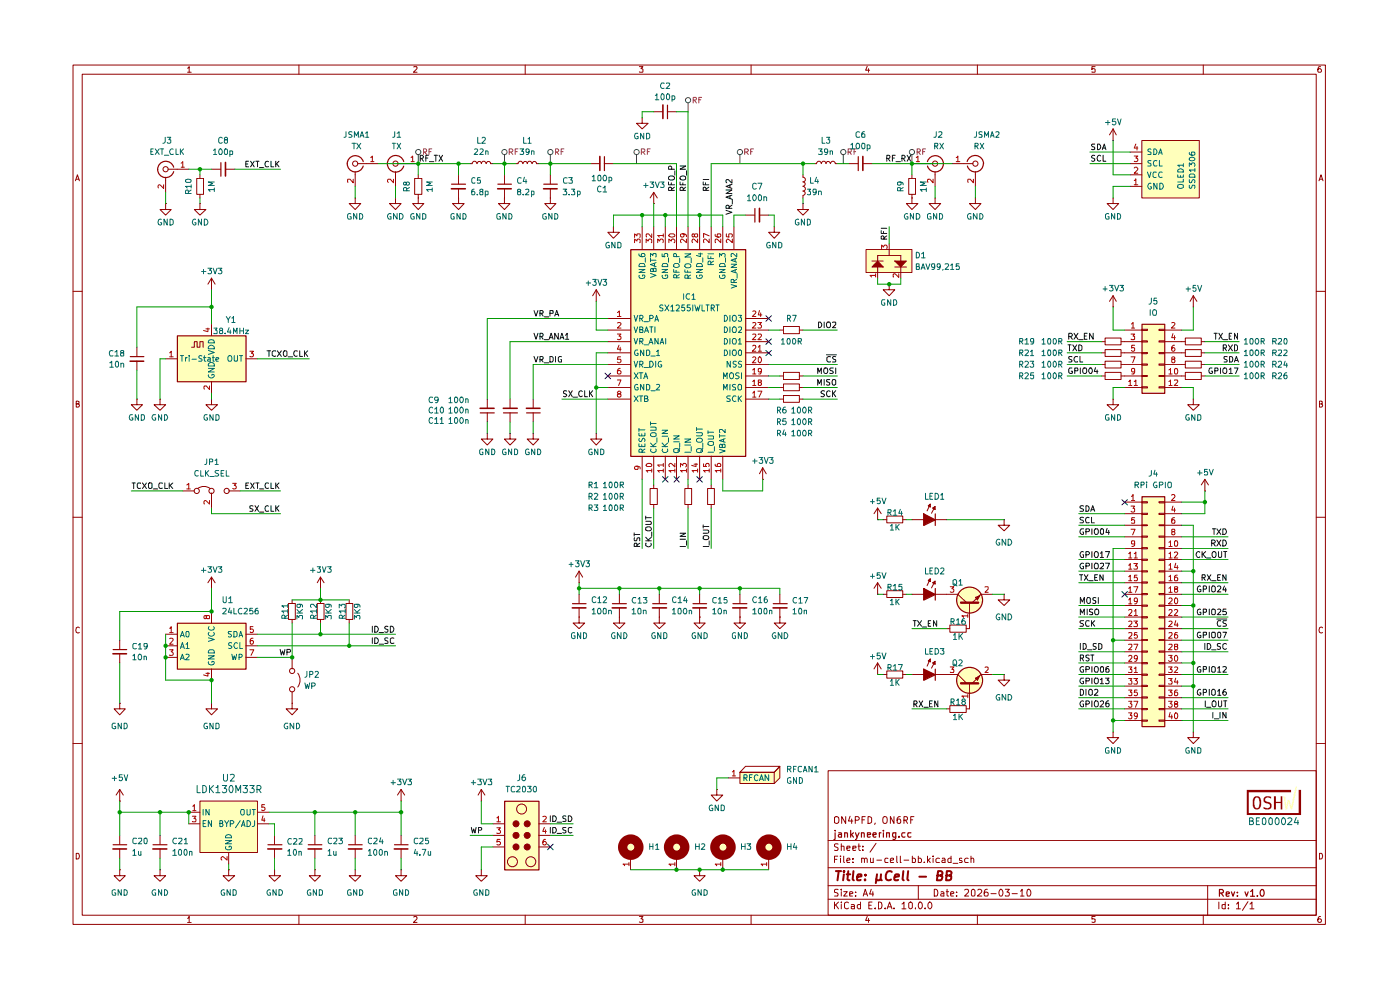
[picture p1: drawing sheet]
<svg xmlns="http://www.w3.org/2000/svg" width="297mm" height="210mm" viewBox="0 0 297 210" stroke-linecap="round" stroke-linejoin="round" font-family="sans-serif">
<g fill="none" stroke="#910000" stroke-width=".21">
<path d="M15.5 13.8h265.7v182.3h-265.7zM17.4 15.7h261.8v178.4h-261.8zM39.8 14.5l.3-.4v1.2M39.8 15.3h.8M63.4 13.8v1.9M87.8 14.2l.6-.1 .1 .4-.8 .8h.8M111.4 13.8v1.9M135.6 14.1h.8l-.4 .5 .4 .1v.5h-.8M159.3 13.8v1.9M184 14.1l-.4 .8h.9M184.2 14.6v.7M207.3 13.8v1.9"/>
<path d="M232.3 14.1h-.7v.6l.2-.1 .5 .1-.1 .6-.6-.1M255.3 13.8v1.9M280.2 14.1l-.5 .1a.94 .94 0 0 0 0 1.1h.5l.1-.1v-.4l-.2-.2h-.3l-.2 .2M16 38.4l.4-1.3 .4 1.3M16.2 38h.6M279.8 38.4l.4-1.3 .5 1.3M279.9 38h.6M15.5 61.8h1.9M279.2 61.8h2M16.2 85.7l.6-.1v-.4l-.6-.1v1.3h.4l.2-.5-.3-.2M279.9 85.7l.6-.1v-.4l-.6-.1v1.3l.6-.1 .1-.4-.3-.2M15.5 109.7h1.9"/>
<path d="M279.2 109.7h2M16.8 133.2l-.2-.2a.65 .65 0 0 0-.5 .6 .65 .65 0 0 0 .5 .7l.2-.1M280.6 133.2l-.3-.2a.65 .65 0 0 0-.5 .6 .65 .65 0 0 0 .5 .7l.3-.1M15.5 157.7h1.9M279.2 157.7h2M175.7 163.5h103.5v30.6h-103.5zM175.7 178.3h103.5M177 173.4l.4-.2a.73 .73 0 0 1 .6 .7 .73 .73 0 0 1-.6 .8l-.4-.2zM177.8 179.1l-.5-.1-.3 .2v.3l.8 .5-.3 .4-.5-.1M178.5 179.6l.5-.1 .1 .9M178.5 179v1.4M179.4 173.2v1.5l-.8-1.5v1.5"/>
<path d="M179.7 179.9l.6-.1v-.3h-.6v.2v.6h.6M180.3 173.1l-.3 1.1h.9M180.7 173.7v1M180.9 179.9l.7-.1-.1-.3h-.6v.8h.6M181.4 174h.6l.3-.3v-.2l-.3-.3h-.6v1.5M182 179.5h.5M182.2 179v1.2l.3 .2M182.9 173.9h.5M183 179.5v.2M183.6 173.2h-.7v1.5M184.1 173.2h.4l.4 .4v.7l-.4 .4h-.4zM185.7 174.6l-.2 .2"/>
<path d="M185.8 178.9l-1.2 1.9M187.4 173.4l.2-.2 .5 .2 .1 .8-.1 .3-.2 .2-.5-.2zM189.7 173.2v1.5l-.8-1.5v1.5M191 173.2h-.3l-.4 .4v.9l.3 .2 .4-.1v-.8l-.4-.1-.3 .4M191.8 174l.6-.1v-.6l-.6-.1v1.5M192.1 174l.4 .7M193.2 173.9h.4M193.9 173.2h-.7v1.5M16.2 181a.66 .66 0 0 1 .6 .4 .66 .66 0 0 1-.2 .8h-.4zM39.8 194.8l.3-.4v1.3M39.8 195.7h.8M63.4 194.1v2"/>
<path d="M87.8 194.6l.4-.2 .3 .4-.8 .9h.8M111.4 194.1v2M135.6 194.4h.8l-.4 .5 .4 .1v.6h-.8M159.3 194.1v2M175.7 190.8h103.5M175.7 187.9h103.5M175.7 184.1h103.5M177 191.3v1.5M177 182.3h.5M177.3 191.9l.6 .9M177.7 181.6h-.7v1.4M177.8 188.7h-.7v.6a.53 .53 0 0 1 .6 .2 .53 .53 0 0 1 0 .6h-.7"/>
<path d="M177.9 191.3l-.9 .9M178.3 181.6v.1M178.3 182v1M178.5 191.3v.2M178.5 188.6v.2M178.5 189.1v1M178.5 191.9v.9M179 189.1h.7l-.7 1h.7M179 181.6v1.2l.2 .2M179.7 182.5l.6-.1-.1-.4-.5 .1v.7v.2h.6M180 191.5l-.4-.2-.4 .4v.9l.4 .2 .4-.2M180.3 189.7l.6-.2-.1-.3h-.5v.9h.5"/>
<path d="M180.6 191.9h.4l.3 .1v.8M180.9 182.9v.1M180.9 182.1v.2M181.3 192.2l-.7 .1v.4h.7M181.5 190v.1M181.5 189.2v.1M182.5 191.9h-.4l-.2 .2v.4l.2 .3 .4-.1M182.5 191.3v1.5M182.8 182.2v-.1a.36 .36 0 0 1 .6 .2v.7M182.8 182v1M183 180.3v.1M183.1 190.1l.5-1.5 .5 1.5"/>
<path d="M183.2 189.7h.7M183.4 182.3l.2-.3 .3 .1 .1 .9M184 194.4l-.4 .8h.9M184.2 194.8v.9M184.3 192h.5M184.7 182v1l.5-.1M184.8 188.6l-.3 1.1h.8M185 191.3h-.7v1.5h.7M185.2 189.1v1M185.2 182v1M185.7 192.6v.2M186 182.5h1"/>
<path d="M186.3 191.3l.7 .2v1.1l-.3 .2h-.4zM187.8 192.6v.2M188.2 192.8l.5-1.5 .5 1.5M188.4 182.1l-.4-.1-.3 .3 .1 .7h.6M188.4 192.4h.7M188.9 182.5l.7-.1v-.3l-.5-.1-.2 .3 .1 .7h.6M189.7 192.6v.2M190.2 181.6v1.2l.2 .2M191 181.6v1.4h.2M191.3 191.8l.5-.5v1.5M191.3 192.8h.9M191.8 182.5h1"/>
<path d="M192.8 191.6l.3-.3 .4 .3v.9l-.3 .3-.4-.3zM193.5 181.6v1.4h.6l.1-.7a.45 .45 0 0 0-.7-.2M194.2 192.6v.2M194.8 181.6v1.4h.5l.2-.7-.3-.3-.4 .1M194.8 187.9v2.9M195 191.4l.2-.1a.76 .76 0 0 1 .5 .8 .76 .76 0 0 1-.5 .7 .97 .97 0 0 1-.2-1.4zM196.1 182.9v.1M196.3 192.6v.2M196.8 181.6v1.4M196.9 182.5l.5 .5M197.2 191.3a.76 .76 0 0 1 .5 .8 .76 .76 0 0 1-.5 .7 .89 .89 0 0 1 0-1.5zM197.4 182l-.6 .6"/>
<path d="M197.9 181.6v.1M197.9 182v1M198.2 188.6a.8 .8 0 0 1 .8 .6 .8 .8 0 0 1-.3 .9h-.5zM199.3 182.1a.52 .52 0 0 0-.8 .2l.2 .7h.6M199.6 189.2l.4-.1 .2 .2v.8h-.6v-.4l.6-.2M199.9 182.1l.4-.1 .2 .3v.7h-.6l-.1-.4 .7-.2M200.7 189.1h.5M200.9 188.6v1.3l.1 .2h.2M201.7 189.7l.7-.2-.2-.4h-.4l-.1 .2v.6l.1 .2h.5M201.8 181.6v1.4l-.6-.1-.1-.6a.45 .45 0 0 1 .7-.2M202.2 183.1h1M202.9 190v.1"/>
<path d="M202.9 189.2v.1M204 182.1h-.5v.4l.6 .2-.1 .3h-.5M204.6 188.8l.6-.2 .3 .4-.1 .3-.8 .8h.9M205.4 182.1a.52 .52 0 0 0-.8 .2l.2 .7h.6M206 182.2l.2-.2 .3 .1 .1 .9M206 181.6v1.4M206.2 188.8l.3-.2 .3 .4v.8l-.1 .3h-.5l-.1-.3zM207.3 194.1v2M207.4 188.8l.2-.2h.3l.4 .5-.1 .2-.9 .8h1M209.5 188.6l-.5 .2-.2 1 .2 .3 .5-.1v-.7l-.5-.1-.2 .3M210.2 189.6h1.1M212.3 188.6a.87 .87 0 0 1 .2 1.5h-.3l-.3-.5 .1-.6z"/>
<path d="M213.3 188.6h.8l-.5 .6 .4 .1v.7h-.7M214.7 189.6h1.1M216.5 189.1l.3-.5v1.5M216.5 190.1h.8M217.9 188.8l.3-.2a.84 .84 0 0 1 .2 1.5l-.5-.1zM232.3 194.4h-.7v.6h.7v.6h-.7M255.3 194.1v2M256.2 187.9v6.2M258.6 191.3v1.5M259.9 191.9h-.7v.7l.3 .2 .4-.1M259.9 191.3v1.5M260.6 192.6v.2"/>
<path d="M260.6 191.9v.1M262.3 191.8l.4-.5v1.5M262.3 192.8h.8M264.7 191.3l-1.1 1.8M265.2 191.8l.4-.5v1.5M265.2 192.8h.8M279.9 181a.66 .66 0 0 1 .7 .4 .66 .66 0 0 1-.3 .8h-.4zM280.2 194.4a.72 .72 0 0 0-.6 .5 .72 .72 0 0 0 .2 .8l.4-.1a.42 .42 0 0 0 0-.6 .42 .42 0 0 0-.5 0l-.1 .2"/>
</g>
<g fill="none" stroke="#910000" stroke-width=".25">
<path d="M177.2 176.7v1.3l-.3 .1M177.2 176.1v.1M177.9 176.7h.5l.1 .9M178.5 177h-.5l-.2 .2 .2 .4 .5-.1M179.2 176.7h.5l.1 .9M179.2 176.7v.9M180.5 176.1v1.5M180.6 177l.5 .6M181.1 176.7l-.6 .5M181.5 176.7l.3 .9M182.2 176.7l-.5 1.2-.2 .2M182.7 176.7h.6v.9"/>
<path d="M182.7 176.7v.9M184 177.1l.7-.1-.1-.3h-.6v.8h.6M185.2 177.1l.7-.1-.1-.3h-.5l-.1 .1 .1 .7h.5M186.6 176.7v.9M186.9 176.7h-.3v.2M187.4 176.1v.1M187.4 176.7v.9M188.1 176.7h.6v.9M188.1 176.7v.9M190 177.5h-.6v-.8h.6v1.1l-.2 .3-.4-.1M190.7 177.4v.2M192 176.7h-.5l-.2 .2v.4l.3 .3 .4-.1"/>
<path d="M193.2 176.7h-.5l-.1 .2 .1 .6h.5M258.7 189.4h.8v-.5l-.2-.2h-.6v1.4M259 189.4l.5 .7M260.1 189.7l.7-.2-.1-.2h-.6v.7h.6M261.2 189.2l.4 .9 .3-.9M262.5 190v.1M262.5 189.3v.1M264.1 189.2l.4 .9 .3-.9M265.3 189.1l.4-.4v1.4M265.3 190.1h.8M266.7 190v.1M267.7 188.7a.76 .76 0 0 1 .5 .7 .76 .76 0 0 1-.5 .7l-.3-.2a.99 .99 0 0 1 .3-1.2z"/>
</g>
<g fill="none" stroke="#910000" stroke-width=".42">
<path d="M177.3 184.8h1.1M177.9 184.8l-.2 1.9M179 185.5l-.1 1.2M179.1 184.8l-.2 .1 .1 .1 .1-.2-.1 .2M179.6 185.5h.8M180 184.8l-.2 1.7 .4 .2M181.1 184.8l-.2 1.7 .2 .2M181.8 186.1l.9-.2v-.4h-.5l-.3 .2-.1 .9h.8M183.5 186.6v.1M183.6 185.5v.2M186.1 185.5l-.3 1.8M186.8 186.5l.3 .2"/>
<path d="M186.9 185.5l-.1 1a.6 .6 0 0 1-.8 .1l-.1-.1M189.2 185l-.1-.1a.81 .81 0 0 0-1.2 .7v.6a.66 .66 0 0 0 1.1 .4M189.8 186.1l.9-.2v-.4h-.8l-.2 1 .2 .2 .6-.1M191.6 184.8l-.1 1.7 .2 .2M192.7 184.8l-.2 1.7 .2 .2M195 186h1.5M198.8 185.7l.9-.1 .2-.2v-.4l-.3-.2h-.6l-.2 1.9h.7l.3-.1 .1-.5-.4-.4M200.8 185.7l.8-.1 .3-.5-.1-.1-.3-.2h-.6l-.2 1.9h.7l.3-.1 .1-.7-.3-.2"/>
</g>
<g fill="#ffb">
<path d="M42.4 169.9h12.2v10.9h-12.2z"/>
<path d="M37.6 132.2h14.6v9.7h-14.6z"/>
<path d="M107 169.9h7.3v14.6h-7.3z"/>
<path d="M157 163.8h7.3v2.4h-7.3z"/>
<path d="M165.4 162.6v2.4l-1.1 1.2v-2.4z"/>
<path d="M242.2 29.8h12.2v12.2h-12.2z"/>
<path d="M183.7 52.9h9.8v4.9h-9.8z"/>
<path d="M242.2 105.3h4.9v48.8h-4.9z"/>
<path d="M272.3 168.9h.3l.3 2.2 .3-1.4h.4l.3 1.5 .9-4.3h.4l-1.1 4.8h-.3l-.4-1.7-.4 1.7h-.3z"/>
<path d="M242.2 68.7h4.9v14.7h-4.9z"/>
<path d="M37.6 71.2h14.6v9.7h-14.6z"/>
<path d="M133.8 52.9h24.4v43.9h-24.4z"/>
<circle cx="163.1" cy="179.7" r="1.23"/>
<circle cx="153.3" cy="179.7" r="1.23"/>
<circle cx="133.8" cy="179.7" r="1.23"/>
<circle cx="143.5" cy="179.7" r="1.23"/>
<circle cx="205.7" cy="127.3" r="2.75"/>
<circle cx="205.7" cy="144.3" r="2.75"/>
</g>
<g fill="none" stroke="#910000" stroke-width=".21">
<path d="M25.4 135.8v1.9M25.4 138.7v1.9M35.1 134.5h2.5M35.1 137h2.5M35.1 139.4h2.5M44.9 124.8h.1M44.9 122.4v2.4M44.9 129.7v2.5M44.9 122.4l-.8 1.2M44.9 122.4l.7 1.2M52.2 134.5h2.4M52.2 137h2.4"/>
<path d="M52.2 139.4h2.4M61.2 128h1.5v3.4h-1.5zM62 127.3v.7M62 131.4v.8M67.3 128h1.4v3.4h-1.4zM68 124.8h.1M68 122.4l-.7 1.2M68 122.4l.7 1.2M68 122.4v2.4M68 127.3v.7M68 131.4v.8M73.4 128h1.4v3.4h-1.4z"/>
<path d="M74.1 127.3v.7M74.1 131.4v.8M25.4 149.2v1.2h1.2l-1.2 1.2-1.2-1.2h1.2M25.4 149.2h.1M44.9 149.2v1.2h1.2l-1.2 1.2-1.2-1.2h1.2M44.9 149.2h.1M44.9 141.9v2.4M25.4 169.9h.1M25.4 167.5l-.8 1.2M25.4 167.5l.8 1.2M25.4 167.5v2.4M25.4 177.2v2"/>
<path d="M33.9 177.2v2M40 172.3h2.4M40 174.7h2.4M42.4 169.9h12.2v10.9h-12.2zM54.6 172.3h2.5M54.6 174.7h2.5M102.1 169.9h.1M102.1 167.5l-.7 1.2M102.1 167.5l.8 1.2M102.1 167.5v2.4M25.4 184.5v1.3h1.2l-1.2 1.1-1.2-1.1h1.2M25.4 184.5h.1"/>
<path d="M25.4 180.1v1.9M33.9 184.5v1.3h1.2l-1.2 1.1-1.2-1.1h1.2M33.9 184.5h.1M33.9 180.1v1.9M48.5 184.5v1.3h1.3l-1.3 1.1-1.2-1.1h1.2M48.5 184.5h.1M48.5 180.8v2.5M153.3 182v2.5M163.1 182v2.5"/>
<circle cx="153.3" cy="179.7" r="1.23"/>
<circle cx="163.1" cy="179.7" r="1.23"/>
<circle cx="108.7" cy="182.8" r="1.06"/>
</g>
<path d="M24 137.8h2.9M37.6 132.2h14.6v9.7h-14.6zM24 179.2h2.9M32.5 179.2h2.9M107.1 170h7.2v14.5h-7.2z" fill="none" stroke="#910000" stroke-width=".25"/>
<path d="M24 138.7h2.8M24 180.1h2.8M32.4 180.1h3" fill="none" stroke="#910000" stroke-width=".34"/>
<g fill="none" stroke="#b90000" stroke-width=".21">
<path d="M36 133.3h.1l.2-.4v1.3M36 135.5l.5-.1 .2 .2-.7 1h.7M36 137.8h.7l-.4 .5 .4 .2v.4l-.1 .1-.6-.1M36 134.2h.7M43.8 130.8l.2-.2h.4v.6h-.5l-.1-.1v-.5h-.5v.6h.4l.1-.1M53 137.8h.8l-.5 1.2M53.7 132.9h-.6v.6l.4-.1 .3 .3-.1 .4-.4 .1-.2-.2M53.7 135.4l-.4 .1-.2 .2v.8l.2 .1h.4v-.7h-.5l-.1 .2M43.7 142.8h.7M44.1 142.7v.7l-.9-.2M40.8 173.1h.8l-.5 .5h.4l.1 .2-.1 .5-.7-.1M40.9 171l.3-.3v1.3"/>
<path d="M40.9 172h.7M55.8 173.1l-.3 .9h.7M56 173.6v.7M56.1 170.7h-.6v.6h.6l.1 .4-.2 .3-.5-.2M48.2 181.7v.8l-1-.8-.3 .2v.4l.2 .2M152.9 183.3h-1.2l.4 .3M152.9 183v.6M162.6 183.3h-1.1l.3 .3M162.6 183v.6"/>
</g>
<g fill="none" stroke="#006665" stroke-width=".21">
<path d="M38.3 135.1l.4-1.2 .4 1.2M38.3 137.6l.4-1.3 .4 1.3M38.3 140l.4-1.2 .4 1.2M38.4 134.8h.5M38.4 137.2h.5M38.4 139.6h.5M39.5 134.1l.1-.2h.4a.91 .91 0 0 1-.1 1.2l-.4-.2zM39.5 136.6l.3-.3v1.3M39.5 138.9l.4-.1 .2 .3-.7 .9h.7M39.5 137.6h.6M44.2 139.1h1.3l-1.3 .7h1.3M44.2 135.3l1.3 .3-1.3 .5"/>
<path d="M44.3 138l.2-.2h.6a.52 .52 0 0 1 .4 .7h-1.3zM44.4 134.2l-.2 .2a.64 .64 0 0 0 .6 .6 .64 .64 0 0 0 .7-.6l-.2-.2M44.4 132.9l-.2 .3a.65 .65 0 0 0 .6 .5 .65 .65 0 0 0 .7-.5l-.2-.3M49.1 133.9h-.6v.5l.5 .2 .1 .3-.3 .2-.4-.1M49.2 136.4l-.5-.1-.2 .2v.3l.7 .4-.3 .4-.4-.1M49.2 138.8l.2 1.2 .3-.9 .3 .9 .2-1.2M49.6 133.9h.5l.2 .3v.7l-.3 .2h-.4zM50.4 136.5l-.3-.2a.6 .6 0 0 0-.5 .7 .6 .6 0 0 0 .7 .5l.1-.1M50.7 135.1l.4-1.2 .4 1.2M50.7 139.4h.4l.3-.2-.1-.3-.6-.1v1.2M50.8 134.8h.6M50.9 136.3v1.3h.6"/>
<path d="M44.3 140.4l-.1 .1a.64 .64 0 0 0 .6 .6 .64 .64 0 0 0 .7-.6l-.2-.2h-.3v.2M43.1 171.7v1.2M43.1 174.7h.4M43.7 174.1h-.6v1.2h.6M44.4 171.7v1.2l-.7-1.2v1.2M44.9 174.1v1.2l-.7-1.2v1.2M46.6 174.7l.6-.1v-.4l-.1-.1h-.5v1.2h.6l.1-.4-.2-.2M47.7 174.1l.4 .6 .4-.6M47.8 178.3h1.3l-1.3 .7h1.3M47.9 179.6l-.1 .3 .4 .4h.6l.2-.2 .1-.4-.2-.2h-.3v.2M47.9 177.3a.66 .66 0 0 1 .8-.2 .66 .66 0 0 1 .4 .6h-1.3zM48.1 174.7v.6"/>
<path d="M48.8 174.7h.6l.2-.4-.2-.2h-.6v1.2M51 174.1l-1 1.5M51.2 175.3l.4-1.2 .4 1.2M51.2 171.7h.4l.2 .2v.8l-.5 .2a.86 .86 0 0 1-.1-1.2zM51.3 175h.6M52.4 174.1a.65 .65 0 0 1 .8 .6 .65 .65 0 0 1-.8 .6zM52.4 171.7v1.1l.2 .1 .4-.1 .1-.2v-.9M53.5 171.7h.7M53.8 171.7v1.2M54 174.1v.9l-.2 .3h-.3"/>
</g>
<g fill="none" stroke="#0f0f0f" stroke-width=".21">
<path d="M28 102.4h.7M28.4 102.4v1.2M29.8 102.5l-.5-.1-.2 .3 .1 .8 .3 .1 .3-.1M30.2 102.4l.9 1.2M31.1 102.4l-.9 1.2M31.5 102.6l.2-.2h.4l.2 .2v.9l-.3 .1-.5-.1zM32.5 103.7h.9M34.5 102.5l-.6-.1-.2 .3 .1 .8 .2 .1 .5-.1M35 102.4v1.2h.6M35.9 102.4v1.2M36.1 103l.6 .6M36.7 102.4l-.8 .7"/>
<path d="M52.2 103h.4M52.7 102.4h-.5v1.2h.5M53.2 102.4l.7 1.2M53.7 107.4h-.7v.4l.7 .3-.2 .4h-.5M53.9 102.4l-.7 1.2M54.1 107.3l.8 1.2M54.3 102.4h.6M54.6 102.4v1.2M54.9 107.3l-.8 1.2M55 103.7h1M55 108.6h1M57 102.5l-.5-.1a.67 .67 0 0 0-.3 .7 .67 .67 0 0 0 .5 .5l.3-.1"/>
<path d="M57 107.4l-.3-.1a.67 .67 0 0 0-.5 .5 .67 .67 0 0 0 .3 .7l.5-.1M57.5 102.4v1.2h.6M57.5 107.3v1.2h.6M58.5 102.4v1.2M58.5 107.3v1.2M58.7 103l.5 .6M58.7 107.8l.5 .7M59.2 102.4l-.7 .7M59.2 107.3l-.7 .6M59.4 137.7l.3 1.2 .2-.8 .3 .8 .2-1.2M60.9 138.3h.6l.1-.4-.1-.2h-.6v1.2M79 132.8v1.3"/>
<path d="M79 135.3v1.2M79.5 135.3a.66 .66 0 0 1 .7 .4 .66 .66 0 0 1-.2 .8h-.5zM79.5 132.8a.65 .65 0 0 1 .8 .7 .65 .65 0 0 1-.8 .6zM80.4 136.6h1M80.4 134.2h1M82.3 135.4l-.4-.1-.3 .2 .1 .3 .6 .3v.3l-.7 .1M82.3 132.9l-.4-.1-.3 .3 .1 .2 .6 .3v.3l-.2 .2-.5-.1M82.8 132.8a.65 .65 0 0 1 .8 .7 .65 .65 0 0 1-.8 .6zM83.6 135.4h-.1a.46 .46 0 0 0-.7 .1v.7l.2 .3 .6-.1M116.8 173.1v1.1M116.8 175.5v1.2M117.3 175.5h.5a.66 .66 0 0 1 .2 .8 .66 .66 0 0 1-.7 .4z"/>
<path d="M117.3 173.1a.66 .66 0 0 1 .7 .3 .66 .66 0 0 1-.2 .8h-.5zM118.2 176.8h.9M118.2 174.4h.9M120.1 175.5h-.6a.47 .47 0 0 0 0 .5 .47 .47 0 0 0 .5 .2l.1 .4h-.7M120.1 173.1h-.5l-.2 .2 .1 .3 .6 .2v.4h-.7M120.6 173.1a.66 .66 0 0 1 .7 .3 .66 .66 0 0 1-.2 .8h-.5zM121.3 175.6l-.6-.1-.1 .3v.6a.55 .55 0 0 0 .7 .2"/>
</g>
<g fill="none" stroke="#910000" stroke-width="1.9">
<circle cx="153.4" cy="179.7" r="1.74"/>
<circle cx="163.1" cy="179.7" r="1.74"/>
</g>
<circle cx="109.5" cy="174.7" r=".64" fill="#910000"/>
<circle cx="109.5" cy="174.7" r=".64" fill="none" stroke="#910000" stroke-width=".21"/>
<circle cx="109.5" cy="177.2" r=".64" fill="#910000"/>
<circle cx="109.5" cy="177.2" r=".64" fill="none" stroke="#910000" stroke-width=".21"/>
<circle cx="109.5" cy="179.7" r=".64" fill="#910000"/>
<g fill="none" stroke="#910000" stroke-width=".21">
<circle cx="109.5" cy="179.7" r=".64"/>
<circle cx="110.7" cy="171.6" r="1.06"/>
</g>
<circle cx="111.8" cy="174.7" r=".64" fill="#910000"/>
<circle cx="111.8" cy="174.7" r=".64" fill="none" stroke="#910000" stroke-width=".21"/>
<circle cx="111.8" cy="177.2" r=".64" fill="#910000"/>
<circle cx="111.8" cy="177.2" r=".64" fill="none" stroke="#910000" stroke-width=".21"/>
<circle cx="111.8" cy="179.7" r=".64" fill="#910000"/>
<g fill="none" stroke="#910000" stroke-width=".21">
<path d="M180.1 34.7h1.9M183 34.7h2M192.8 37.8h1.4v3.4h-1.4zM193.5 34.7h4.4M193.5 37.1v.7M198.4 36.4v3.1M202 34.7h4.4M206.9 36.4v3.1M236.1 29.8h.1M236.1 27.3l.7 1.3M236.1 27.3l-.7 1.3M236.1 27.3v2.5"/>
<path d="M239.8 34.7h2.4M239.8 39.5h2.4M239.8 37.1h2.4M239.8 32.3h2.4M242.2 29.8h12.2v12.2h-12.2zM183.7 52.9h9.8v4.9h-9.8zM185 55.4h2.4M186.2 57.8v-3.6h4.9v3.6M188.6 52.9v1.3M189.8 56.6h2.5M193.5 42v1.2h1.2l-1.2 1.2-1.2-1.2h1.2M193.5 42h.1"/>
<path d="M193.5 41.2v.8M198.4 42v1.2h1.2l-1.2 1.2-1.3-1.2h1.3M198.4 42h.1M206.9 42v1.2h1.2l-1.2 1.2-1.2-1.2h1.2M206.9 42h.1M236.1 42v1.2h-1.2l1.2 1.2 1.2-1.2h-1.2M236.1 42h.1M188.6 60.3v1.2h1.2l-1.2 1.2-1.2-1.2h1.2M188.6 60.3h.1M150.1 103.6h1.5v3.4h-1.5zM150.9 102.9v.7M150.9 107v.8"/>
<path d="M62 139.4v2.5M122.8 123.6h.1M122.8 130.9v1.3h1.2l-1.2 1.1-1.2-1.1h1.2M122.8 130.9h.1M122.8 121.2v2.4M122.8 126.1v1.9M122.8 128.9v2M122.8 121.2l-.7 1.2M122.8 121.2l.8 1.2M131.4 130.9v1.3h1.2l-1.2 1.1-1.3-1.1h1.3M131.4 130.9h.1M131.4 126.1v1.9"/>
<path d="M131.4 128.9v2M139.9 130.9v1.3h1.2l-1.2 1.1-1.2-1.1h1.2M139.9 130.9h.1M139.9 126.1v1.9M139.9 128.9v2M148.4 130.9v1.3h1.2l-1.2 1.1-1.2-1.1h1.2M148.4 130.9h.1M148.4 126.1v1.9M148.4 128.9v2M157 130.9v1.3h1.2l-1.2 1.1-1.3-1.1h1.3M157 130.9h.1M157 126.1v1.9"/>
<path d="M157 128.9v2M165.4 130.9v1.3h1.3l-1.3 1.1-1.1-1.1h1.1M165.4 130.9h.1M165.4 126.1v1.9M165.4 128.9v2M62 149.2v1.2h1.2l-1.2 1.2-1.3-1.2h1.3M62 149.2h.1M62 146.7v2.5M63.2 142.8a2.45 2.45 0 0 1 0 2.9M58.2 177.2v2M66.8 177.2v2M75.4 177.2v2"/>
<path d="M85.1 169.9h.1M85.1 167.5v2.4M85.1 177.2v2M85.1 167.5l-.8 1.2M85.1 167.5l.7 1.2M104.6 174.7h2.4M104.6 177.2h2.4M104.6 179.7h2.4M114.3 174.7h2.5M114.3 177.2h2.5M114.3 179.7h2.5M152.1 167.5v1.2h1.2l-1.2 1.2-1.2-1.2h1.2"/>
<path d="M152.1 167.5h.1M154.5 165h2.5M157 163.8h7.3v2.4h-7.3zM158.2 162.6h7.2l-1.1 1.2h-7.3zM164.3 163.8l1.1-1.2v2.4l-1.1 1.2M58.2 184.5v1.3h1.3l-1.3 1.1-1.1-1.1h1.1M58.2 184.5h.1M58.2 180.1v1.9M66.8 184.5v1.3h1.2l-1.2 1.1-1.2-1.1h1.2M66.8 184.5h.1M66.8 180.1v1.9M75.4 184.5v1.3h1.1l-1.1 1.1-1.3-1.1h1.3"/>
<path d="M75.4 184.5h.1M75.4 180.1v1.9M85.1 184.5v1.3h1.2l-1.2 1.1-1.2-1.1h1.2M85.1 184.5h.1M85.1 180.1v1.9M102.1 184.5v1.3h1.3l-1.3 1.1-1.2-1.1h1.2M102.1 184.5h.1M133.8 182v2.5M143.5 182v2.5M148.4 184.5v1.3h1.2l-1.2 1.1-1.2-1.1h1.2M148.4 184.5h.1"/>
<circle cx="198.4" cy="34.7" r=".55"/>
<circle cx="206.9" cy="34.7" r=".55"/>
<circle cx="62" cy="146.2" r=".55"/>
<circle cx="62" cy="142.3" r=".55"/>
<circle cx="111.8" cy="179.7" r=".64"/>
<circle cx="133.8" cy="179.7" r="1.23"/>
<circle cx="143.5" cy="179.7" r="1.23"/>
<circle cx="112.6" cy="182.8" r="1.06"/>
</g>
<g fill="none" stroke="#b90000" stroke-width=".21">
<path d="M194.4 33.4l.3-.3v1.2M194.4 34.3h.7M197.9 38v.8l-.6-.8h-.5v.7M202.9 33.4l.3-.3v1.2M202.9 34.3h.7M206.5 38v.8l-.7-.8-.5 .1 .1 .6M240.6 38.3h.2l.2-.4v1.3M240.6 35.6l.2-.1h.3l.3 .2-.1 .4-.7 .6h.8M240.6 33.1h.8l-.4 .4 .4 .3-.1 .4h-.7M240.6 39.2h.8M241 30.6l-.4 .8h.8M241.2 31.1v.7"/>
<path d="M105.4 173.5h.2l.1-.4v1.2M105.4 175.6h.8l-.5 .4 .5 .3v.3l-.2 .2-.6-.1M105.4 174.3h.8M106.1 178.1h-.6l-.1 .5 .2-.1h.3l.3 .2-.1 .5h-.7M115.1 173.2l.6-.1 .2 .3-.8 .9h.8M115.5 175.5l-.4 .9h.8M115.7 178.1a.55 .55 0 0 0-.6 .5l.1 .6h.5l.2-.2v-.3l-.2-.2h-.3l-.3 .2M115.7 176v.8M155.4 163.7l.3-.3v1.2M155.4 164.6h.6M133.4 183.3h-1.2l.3 .3M133.4 183v.6"/>
<path d="M143.2 183.3h-1.3l.4 .3M143.2 183v.6"/>
</g>
<g fill="none" stroke="#0f0f0f" stroke-width=".21">
<path d="M188.1 33.6l.6-.1v-.5l-.6-.1v1.3M188.4 33.6l.4 .6M189.3 33.5h.4M189.9 32.9h-.6v1.3M190.1 34.3h.9M191.3 33.6l.6-.1 .1-.3-.2-.3h-.5v1.3M191.6 33.6l.4 .6M192.4 32.9l.8 1.3M193.2 32.9l-.8 1.3M232.2 30.6h-.5l-.1 .1 .2 .5 .4 .1v.4h-.6M232.2 33l-.4-.1-.2 .3 .1 .3 .5 .2v.3l-.1 .2-.5-.1M232.8 30.6h.5a.66 .66 0 0 1 .2 .7 .66 .66 0 0 1-.7 .4z"/>
<path d="M233.5 33.1l-.1-.1a.61 .61 0 0 0-.7 .3 .61 .61 0 0 0 .1 .7l.4 .2 .3-.2M233.8 31.7l.5-1.1 .3 1.1M233.9 31.4h.6M234 32.9v1.3h.6M186.9 48.9v.6h1.2M186.9 48.4h1.2M187.4 49.1v.4M187.5 50.7l-.1-.6h-.5v.6h1.2M188.1 50l-.6 .5M134.5 113v.7M134.5 113.4h1.2M134.6 114v.7h.4l.4-.7 .3 .1v.6"/>
<path d="M135.1 115.9v-.6l-.5-.1-.1 .7h1.2M135.7 115.2l-.6 .5M137 111.9l.7-.1a.46 .46 0 0 1 .5 .5 .78 .78 0 0 1-1.2 0zM137 110.6h.9a.42 .42 0 0 1 .2 .6h-1.1M137 114.7h1.2M137 114l.7 .7M137 109.5v.6M137 109.8h1.2M137.1 115.2l-.1 .5a.61 .61 0 0 0 .8 .3 .61 .61 0 0 0 .3-.8M138.2 114l-.7 .6M138.3 112.9v.9M144.3 113.1h1.2l-1.2 .7h1.2"/>
<path d="M144.3 115.9h1.2M144.3 114.4h1.2M145.6 114.7v1M149.2 113.8a.77 .77 0 0 1 1.2 .2l-.1 .3a.72 .72 0 0 1-1.1-.2zM149.2 112.4h.9a.35 .35 0 0 1 .3 .4 .35 .35 0 0 1-.3 .3h-.9M149.2 115.9h1.2M149.2 111.3v.7M149.2 111.7h1.2M150.4 114.7v1M100 175.5l.2 1.2 .3-.9 .3 .9 .2-1.2M101.5 176.1h.5l.2-.4-.2-.2h-.5v1.2"/>
</g>
<g fill="none" stroke="#910000" stroke-width="1.9">
<circle cx="133.8" cy="179.7" r="1.74"/>
<circle cx="143.5" cy="179.7" r="1.74"/>
</g>
<g fill="none" stroke="#006665" stroke-width=".21">
<path d="M243.4 36.5l.4 1.2 .4-1.2M244.2 38.9h-.1a.6 .6 0 0 0-.6 .6 .6 .6 0 0 0 .7 .5l.1-.4h-.3M244.2 34.1l-.4-.1-.3 .3 .3 .3 .4 .2v.3l-.7 .1M244.2 31.7h-.6a.57 .57 0 0 0 .6 .6l-.1 .5h-.6M244.8 31.6a.66 .66 0 0 1 .6 .4 .66 .66 0 0 1-.2 .8h-.4zM245.3 36.6l-.5-.1-.2 .2v.7a.45 .45 0 0 0 .7 .2M245.4 38.9v1.2l-.6-1.2v1.2M245.4 34.1l-.2-.1a.67 .67 0 0 0-.5 .5 .67 .67 0 0 0 .2 .7l.5-.1M245.8 32.8l.4-1.2 .3 1.2M245.9 32.4h.6M246 34v1.2h.5M246 38.9a.65 .65 0 0 1 .8 .6 .65 .65 0 0 1-.8 .6z"/>
<path d="M246.5 36.6l-.5-.1a.61 .61 0 0 0-.2 .8 .61 .61 0 0 0 .7 .3M157.8 165h.5l.2-.2v-.3l-.2-.2h-.5v1.3M158.1 165l.4 .6M159 164.9h.4M159.6 164.3h-.6v1.3M160.8 164.5l-.3-.2a.65 .65 0 0 0-.5 .7 .65 .65 0 0 0 .5 .6l.3-.2M161.1 165.6l.4-1.3 .5 1.3M161.2 165.3h.6M163.1 164.3v1.3l-.8-1.3v1.3"/>
</g>
<g fill="none" stroke="#910000" stroke-width=".25">
<path d="M182.1 33.2v3M196.7 34.3a1.72 1.72 0 0 1 2.7-1 1.72 1.72 0 0 1 0 2.8 1.72 1.72 0 0 1-2.6-.9M205.2 34.3a1.77 1.77 0 0 1 1.9-1.3 1.77 1.77 0 0 1 1.6 1.8M208.6 34.7a1.72 1.72 0 0 1-1.5 1.8 1.72 1.72 0 0 1-1.9-1.3M121.5 128.1h2.8M129.9 128.1h3M138.5 128.1h2.9M147 128.1h2.9M155.5 128.1h3M164 128.1h3M56.9 179.2h2.9M65.4 179.2h2.9"/>
<path d="M74 179.2h2.8M83.7 179.2h2.9"/>
</g>
<path d="M183 33.2v2.9M121.4 128.9h2.9M129.9 128.9h2.9M138.4 128.9h3M147 128.9h2.9M155.4 128.9h3M164 128.9h3M56.8 180.1h3M65.4 180.1h2.8M73.9 180.1h2.9M83.6 180.1h2.9" fill="none" stroke="#910000" stroke-width=".34"/>
<g fill="none" stroke="#474747" stroke-width=".21">
<path d="M178.9 32.8v1.9M193.5 32.8v1.9"/>
<circle cx="178.9" cy="32.3" r=".55"/>
<circle cx="193.5" cy="32.3" r=".55"/>
</g>
<path d="M186.2 55.4l1.2 1.2h-2.4z" fill="#910000"/>
<path d="M186.2 55.4l1.2 1.2h-2.4z" fill="none" stroke="#910000" stroke-width=".21"/>
<path d="M189.8 55.4h2.5l-1.2 1.2z" fill="#910000"/>
<g fill="none" stroke="#910000" stroke-width=".21">
<path d="M186.2 57.8v1.2M188.6 51.7v1.2M189.8 55.4h2.5l-1.2 1.2zM191.1 57.8v1.2M238.6 106.5h3.6M238.6 109h3.6M238.6 111.4h3.6M238.6 113.9h3.6M238.6 116.3h3.6M238.6 118.7h3.6M242.2 106.4h1.2v.3h-1.2zM242.2 108.9h1.2v.2h-1.2z"/>
<path d="M242.2 111.3h1.2v.2h-1.2zM242.2 113.7h1.2v.3h-1.2zM242.2 116.2h1.2v.2h-1.2zM242.2 118.6h1.2v.3h-1.2zM245.9 106.4h1.2v.3h-1.2zM245.9 108.9h1.2v.2h-1.2zM245.9 111.3h1.2v.2h-1.2zM245.9 113.7h1.2v.3h-1.2zM245.9 116.2h1.2v.2h-1.2zM245.9 118.6h1.2v.3h-1.2zM247.1 106.5h3.6M247.1 109h3.6"/>
<path d="M247.1 111.4h3.6M247.1 113.9h3.6M247.1 116.3h3.6M247.1 118.7h3.6M200.8 133.3h.7M201.5 132.6h3.5v1.5h-3.5zM203.2 126.1l1.9 1.7M205 133.3h.7M208.1 126.1l-1.9 1.7M238.6 121.2h3.6M238.6 123.6h3.6M238.6 126.1h3.6"/>
<path d="M238.6 128.4h3.6M238.6 130.9h3.6M238.6 133.3h3.6M238.6 135.8h3.6M238.6 138.3h3.6M242.2 121.1h1.2v.2h-1.2zM242.2 123.4h1.2v.3h-1.2zM242.2 125.9h1.2v.3h-1.2zM242.2 128.4h1.2v.2h-1.2zM242.2 130.8h1.2v.3h-1.2zM242.2 133.3h1.2v.1h-1.2zM242.2 135.6h1.2v.3h-1.2z"/>
<path d="M242.2 138.1h1.2v.2h-1.2zM245.9 121.1h1.2v.2h-1.2zM245.9 123.4h1.2v.3h-1.2zM245.9 125.9h1.2v.3h-1.2zM245.9 128.4h1.2v.2h-1.2zM245.9 130.8h1.2v.3h-1.2zM245.9 133.3h1.2v.1h-1.2zM245.9 135.6h1.2v.3h-1.2zM245.9 138.1h1.2v.2h-1.2zM247.1 121.2h3.6M247.1 123.6h3.6M247.1 126.1h3.6"/>
<path d="M247.1 128.4h3.6M247.1 130.9h3.6M247.1 133.3h3.6M247.1 135.8h3.6M247.1 138.3h3.6M238.6 140.6h3.6M238.6 143.1h3.6M238.6 145.5h3.6M238.6 148h3.6M238.6 150.4h3.6M238.6 152.8h3.6M242.2 140.5h1.2v.3h-1.2z"/>
<path d="M242.2 143h1.2v.3h-1.2zM242.2 145.4h1.2v.2h-1.2zM242.2 147.8h1.2v.3h-1.2zM242.2 150.3h1.2v.2h-1.2zM242.2 152.7h1.2v.3h-1.2zM245.9 140.5h1.2v.3h-1.2zM245.9 143h1.2v.3h-1.2zM245.9 145.4h1.2v.2h-1.2zM245.9 147.8h1.2v.3h-1.2zM245.9 150.3h1.2v.2h-1.2zM245.9 152.7h1.2v.3h-1.2zM247.1 140.6h3.6"/>
<path d="M247.1 143.1h3.6M247.1 145.5h3.6M247.1 148h3.6M247.1 150.4h3.6M247.1 152.8h3.6"/>
</g>
<g fill="none" stroke="#b90000" stroke-width=".21">
<path d="M185.8 58.4h-1.2l.3 .4M185.8 58.1v.7M187 52.7v-.7l.4 .4 .3-.4 .4 .1v.6M190.7 58.1v.7l-.9-.7-.3 .1 .1 .6M239.4 117.4h.2l.2-.3v1.3M239.4 119.9h.2l.2-.4v1.2M239.4 118.4h.7M239.9 107.4h.8l-.3 .5h.3v.6l-.2 .1h-.4l-.2-.1M239.9 112.3h.9l-.5 1.2M240 105.3l.4-.4v1.3M240 106.2h.7M240.5 119.5h.8l-.4 .6h.3l.1 .1-.1 .5-.7-.1"/>
<path d="M240.6 117.4l.4-.3v1.3M240.6 118.4h.7M240.7 109.8h-.6l-.1 .6 .2-.2h.3l.2 .2v.5h-.7M240.7 115.2l-.1 .2h-.5v-.7l.6 .1v.9l-.6 .2M248 115.1l.3-.4v1.2M248 117.4l.3-.3v1.3M248 119.9l.3-.4v1.2M248 115.9h.7M248 118.4h.7M248.6 105.1l.4-.2 .3 .4-.8 .9h.8M248.8 107.4l-.2 .8h.7M248.8 112.8l-.2-.1v-.4h.6v.4l-.6 .2 .1 .5a.35 .35 0 0 0 .5-.1 .35 .35 0 0 0-.2-.5"/>
<path d="M249.2 109.8l-.6 .3v.8l.6 .1v-.7l-.4-.1-.2 .3M249.2 114.9l.1-.2 .5 .1v1h-.5zM249.2 117.3l.4-.2 .2 .3-.7 1h.7M249.2 107.8v.8M249.4 119.5l-.2 .9h.7M249.8 120v.7M239.4 122.3l.4-.3v1.2M239.4 124.8l.4-.3v1.1M239.4 127.3l.4-.5v1.3M239.4 129.5l.2-.2h.3l.2 .2v.3l-.7 .8h.7M239.4 131.8h.7v.4l-.7 .7h.7M239.4 134.3h.7v.4l-.7 .7h.7"/>
<path d="M239.4 136.7h.7v.5l-.7 .6h.7M239.4 139.2l.2-.2h.3l.2 .2v.3l-.7 .8h.7M239.4 120.7h.7M239.4 123.2h.7M239.4 125.6h.7M239.4 128.1h.7M240.5 124.5h.9l-.5 1.1M240.5 131.7h.8l-.4 .5 .4 .2-.1 .5-.7-.1M240.5 136.6h.9l-.5 1.2M240.6 129.6l.4-.3v1.3M240.6 130.6h.7M241.2 122h-.5l-.1 .6 .2-.2 .4 .1v.7l-.6-.1"/>
<path d="M241.2 134.2h-.5l-.1 .6 .2-.2 .4 .1v.6h-.6M241.3 127.4l-.1 .2h-.5l-.1-.2 .1-.5 .3-.1 .2 .2a.85 .85 0 0 1-.2 1.1h-.3M241.3 139.5a.35 .35 0 0 1-.3 .3 .35 .35 0 0 1-.4-.3l.1-.4 .3-.1a.72 .72 0 0 1 .3 .8 .72 .72 0 0 1-.6 .5M247.9 139h.8l-.5 .5h.4v.7l-.5 .1-.2-.2M248 122.3l.3-.3v1.2M248 124.8l.3-.3v1.1M248 127l.4-.2 .3 .5-.8 .8h.8M248 129.5l.4-.2 .3 .3-.8 1h.8M248 131.8l.4-.1 .3 .4-.8 .8h.8M248 134.3l.6-.1 .1 .3-.8 .9h.8M248 136.7l.6-.1 .1 .4-.8 .8h.8M248 120.7h.7"/>
<path d="M248 123.2h.7M248 125.6h.7M249.2 129.5l.4-.2 .2 .3-.7 1h.7M249.3 125l-.1-.5h.6v.4l-.6 .1v.6h.4a.35 .35 0 0 0 .3-.3 .35 .35 0 0 0-.3-.3M249.3 137.2l-.1-.5 .6-.1v.5l-.6 .1v.5l.1 .1 .5-.1v-.1v-.4h-.2M249.4 126.8a.68 .68 0 0 1 .5 .7 .68 .68 0 0 1-.5 .6l-.2-.3v-.7zM249.4 131.7l-.2 .9h.7M249.4 139a.68 .68 0 0 1 .5 .7 .68 .68 0 0 1-.5 .6l-.2-.3v-.7zM249.8 122l-.6 .3v.8l.6 .1v-.7l-.5-.1-.1 .3M249.8 134.2h-.5l-.1 .2v.9h.6v-.6l-.5-.1-.1 .3M249.8 132.2v.7M239.4 141.5h.7l-.3 .5 .3 .1v.5h-.7"/>
<path d="M239.4 143.9h.7l-.3 .5 .3 .1v.5h-.7M239.4 146.4h.7l-.3 .4 .3 .1v.6h-.7M239.4 148.8h.7l-.3 .5h.3v.6l-.2 .1h-.3l-.2-.1M239.4 151.2h.7l-.3 .5 .3 .1v.5l-.2 .2h-.3l-.2-.2M240.5 143.9h.8l-.4 .5 .4 .2-.1 .5-.7-.1M240.5 148.8h.9l-.5 1.2M240.6 141.8l.4-.3v1.2M240.6 142.7h.7M241.2 146.4h-.5l-.1 .5h.6v.6h-.6M241.3 151.7a.35 .35 0 0 1-.3 .3 .35 .35 0 0 1-.4-.3l.1-.4 .3-.1a.72 .72 0 0 1 .3 .8 .72 .72 0 0 1-.6 .5M247.9 141.5h.8l-.5 .5h.4v.7l-.7-.1M247.9 143.9h.8l-.5 .5 .5 .2-.1 .5-.7-.1"/>
<path d="M247.9 146.4h.8l-.5 .4 .4 .1v.6h-.7M247.9 148.8h.8l-.5 .5h.4v.6l-.5 .1-.2-.1M248.2 151.1l-.2 1h.7M248.6 151.6v.9M249.2 141.6l.4-.1 .2 .3-.7 .9h.7M249.3 149.3l-.1-.4 .1-.1h.5v.5l-.6 .1v.5l.1 .1 .5-.1v-.1v-.5h-.2M249.4 143.8l-.2 .9h.7M249.4 151.2a.68 .68 0 0 1 .5 .6 .68 .68 0 0 1-.5 .7l-.2-.3v-.7zM249.8 146.4h-.5l-.1 .2v.9h.6v-.6l-.5-.1-.1 .3M249.8 144.4v.7"/>
</g>
<g fill="none" stroke="#910000" stroke-width=".25">
<path d="M242.3 105.4h4.8v48.7h-4.8z"/>
<circle cx="205.7" cy="127.3" r="2.75"/>
</g>
<path d="M203.9 127.8h3.6" fill="none" stroke="#910000" stroke-width=".51"/>
<path d="M207 126.8l.9-.4-.5 .9z" fill="#910000"/>
<g fill="none" stroke="#910000" stroke-width=".21">
<path d="M200.8 126.1h2.4M205.7 127.8v5.5M206.9 126.7l1-.4-.6 1zM208.1 126.1h2.5M213 126.1v1.2h1.2l-1.2 1.1-1.3-1.1h1.3M213 126.1h.1M186.2 143.1h.1M186.2 140.6l-.8 1.3M186.2 140.6l.7 1.3M186.2 140.6v2.5M187.4 143.1h.7M188.1 142.3h3.4v1.5h-3.4z"/>
<path d="M191.5 143.1h.8"/>
</g>
<path d="M201.6 124.5h.8l-.5 .4 .5 .2-.1 .5h-.7M205.3 130.6h-1.3l.4 .2v.2M205.3 130.3v.7M209 124.5h.6v.5l-.6 .6h.6" fill="none" stroke="#b90000" stroke-width=".21"/>
<path d="M193.7 131.7h.7M194.1 131.7v1.1M194.6 131.7l.9 1.1M195.5 131.7l-.9 1.1M195.7 133h.9M196.9 132.2h.4M197.4 131.7h-.5v1.1h.5M198.7 131.7v1.1l-.7-1.1v1.1" fill="none" stroke="#0f0f0f" stroke-width=".21"/>
<path d="M195.9 141.9l2.5 1.2-2.5 1.2z" fill="#910000"/>
<path d="M196 141.9l2.4 1.2-2.4 1.2z" fill="none" stroke="#910000" stroke-width=".25"/>
<path d="M197.4 139.8l-.7 1.5M196.9 140.2l.5 .2" fill="none" stroke="#910000" stroke-width=".21"/>
<path d="M196.9 140.2l.5-.4v.6z" fill="#910000"/>
<path d="M196.9 140.2l.5-.4v.6zM197.9 140.6l.5 .3M198.4 140.3l-.8 1.4" fill="none" stroke="#910000" stroke-width=".21"/>
<path d="M197.9 140.6l.5-.3v.6z" fill="#910000"/>
<path d="M193.5 143.1h7.3M197.9 140.6l.5-.3v.6zM203.2 143.1l1.9 1.8M208.1 143.1l-1.9 1.8M213 143.1v1.2h1.2l-1.2 1.2-1.3-1.2h1.3M213 143.1h.1" fill="none" stroke="#910000" stroke-width=".21"/>
<g fill="none" stroke="#910000" stroke-width=".25">
<path d="M198.4 141.9v2.4"/>
<circle cx="205.7" cy="144.3" r="2.75"/>
</g>
<path d="M193.9 149.3h.6v-.5l-.6-.1v1.2M194.1 149.3l.5 .6M195 148.7l.7 1.2M195.7 148.7l-.7 1.2M196 150h.9M197.2 149.3h.4M197.8 148.7h-.6v1.2h.6M199 148.7v1.2l-.7-1.2v1.2" fill="none" stroke="#0f0f0f" stroke-width=".21"/>
<path d="M203.9 144.9h3.6" fill="none" stroke="#910000" stroke-width=".51"/>
<path d="M207 143.9l.9-.5-.5 .9z" fill="#910000"/>
<g fill="none" stroke="#910000" stroke-width=".21">
<path d="M186.2 126.1h.1M186.2 123.6l-.8 1.2M186.2 123.6l.7 1.2M186.2 123.6v2.5M187.4 126.1h.7M188.1 125.3h3.4v1.4h-3.4zM191.5 126.1h.8M200.8 143.1h2.4M200.8 150.4h.7M201.5 149.7h3.5v1.4h-3.5zM205.7 144.9v5.5h-.7M206.9 143.8l1-.5-.6 1z"/>
<path d="M208.1 143.1h2.5"/>
</g>
<path d="M201.6 141.5h.8l-.5 .5h.4l.1 .2-.1 .5-.7-.1M205.3 147.7h-1.3l.4 .3M205.3 147.3v.7M209 141.6h.6v.4l-.6 .7h.6" fill="none" stroke="#b90000" stroke-width=".21"/>
<path d="M195.9 124.8l2.5 1.3-2.5 1.2z" fill="#910000"/>
<path d="M196 124.8l2.4 1.3-2.4 1.2z" fill="none" stroke="#910000" stroke-width=".25"/>
<path d="M196.9 123.1l.5 .3M197.4 122.8l-.7 1.4" fill="none" stroke="#910000" stroke-width=".21"/>
<path d="M196.9 123.1l.5-.3v.6z" fill="#910000"/>
<path d="M196.9 123.1l.5-.3v.6zM197.9 123.6l.5 .3M198.4 123.3l-.8 1.4" fill="none" stroke="#910000" stroke-width=".21"/>
<path d="M197.9 123.6l.5-.3v.6z" fill="#910000"/>
<path d="M193.5 126.1h7.3M197.9 123.6l.5-.3v.6z" fill="none" stroke="#910000" stroke-width=".21"/>
<path d="M198.4 124.8v2.5" fill="none" stroke="#910000" stroke-width=".25"/>
<path d="M195.9 109l2.5 1.2-2.5 1.2z" fill="#910000"/>
<path d="M196 109l2.4 1.3-2.4 1.2z" fill="none" stroke="#910000" stroke-width=".25"/>
<path d="M196.9 107.3l.5 .2M197.4 106.9l-.7 1.5" fill="none" stroke="#910000" stroke-width=".21"/>
<path d="M196.9 107.3l.5-.4v.6z" fill="#910000"/>
<path d="M196.9 107.3l.5-.4v.6zM197.9 107.8l.5 .2M198.4 107.4l-.8 1.5" fill="none" stroke="#910000" stroke-width=".21"/>
<path d="M197.9 107.8l.5-.4v.6z" fill="#910000"/>
<g fill="none" stroke="#910000" stroke-width=".21">
<path d="M186.2 110.2h.1M186.2 107.8l-.8 1.2M186.2 107.8l.7 1.2M186.2 107.8v2.4M187.4 110.2h.7M188.1 109.5h3.4v1.4h-3.4zM191.5 110.2h.8M193.5 110.2h7.3M197.9 107.8l.5-.4v.6zM213 110.2v1.2h1.2l-1.2 1.2-1.3-1.2h1.3M213 110.2h.1M236.1 155.3v1.2h1.2l-1.2 1.2-1.2-1.2h1.2"/>
<path d="M236.1 155.3h.1M253.2 155.3v1.2h1.2l-1.2 1.2-1.2-1.2h1.2M253.2 155.3h.1"/>
</g>
<path d="M198.4 109v2.5" fill="none" stroke="#910000" stroke-width=".25"/>
<g fill="none" stroke="#0f0f0f" stroke-width=".21">
<path d="M229.2 139.6h.5l.2-.2v-.4l-.7-.1v1.3M229.2 130.4v-1.2l.4 .8 .4-.8v1.2M229.2 136.5v1.2M229.5 139.6l.4 .6M229.8 136.5a.64 .64 0 0 1 .7 .6 .64 .64 0 0 1-.7 .6zM229.9 131.7h-.7l-.1 .3 .3 .2h.2l.3 .4-.2 .2h-.6M230.6 129.2v1.2M230.7 137.8h.9M231.1 139h-.7v.4l.6 .2 .1 .2-.1 .3h-.6M231.1 131.7h-.1a.66 .66 0 0 0-.7 .4 .66 .66 0 0 0 .2 .7h.6M231.4 138.9h.7M231.6 131.7v1.1"/>
<path d="M231.7 138.9v1.3M231.7 132.2l.5 .6M231.8 129.3h-.7v.4l.6 .2 .1 .1-.1 .4h-.6M232.2 131.7l-.6 .6M232.3 129.4l.5-.2a.86 .86 0 0 1 .1 1.2h-.5l-.2-.4zM232.6 136.6l-.5-.1-.2 .1v.4l.7 .4-.3 .3h-.4M233.1 136.5h.2l.5 .3v.6l-.5 .3h-.2zM254.7 129.3l-.1-.1a.66 .66 0 0 0-.6 .5 .66 .66 0 0 0 .3 .7l.5-.1v-.4h-.3M254.7 134.1h-.4a.61 .61 0 0 0-.3 .8 .61 .61 0 0 0 .8 .3v-.4h-.3M255.3 129.9h.5l.1-.2v-.4l-.6-.1v1.2M255.3 134.7l.6-.1v-.4l-.6-.1v1.2M255.6 136.5v1.2"/>
<path d="M256.1 136.5a.65 .65 0 0 1 .8 .6 .65 .65 0 0 1-.8 .6zM256.5 129.2v1.2M256.5 134.1v1.2M257 129.4l.3-.2 .5 .2v.8l-.2 .2h-.4l-.2-.2zM257 134.3l.2-.2h.4l.2 .2v.8l-.2 .2-.6-.2zM257 137.8h1M258.1 131.3h2.2M258.3 129.3l.4-.1 .3 .3-.8 .9h.8M258.3 134.3l.2-.2h.3a.91 .91 0 0 1-.1 1.2l-.4-.3zM258.9 136.6l-.4-.1-.3 .2 .1 .4 .6 .1v.4l-.2 .1h-.5M259 131.7h-.1a.66 .66 0 0 0-.6 .4 .66 .66 0 0 0 .2 .7h.5M259.4 134.1h.8l-.5 1.2"/>
<path d="M260.1 129.2h-.6l-.1 .6 .6-.1 .2 .2v.3l-.2 .2-.6-.1M260.2 131.7h-.7l-.1 .3 .3 .2h.2l.3 .4-.2 .2h-.6M260.2 136.6l-.4-.1-.4 .3 .1 .8 .3 .1 .4-.1M229.2 146.2h.3l.4 .4v.5l-.4 .4h-.3zM229.9 148.8l-.2-.1a.64 .64 0 0 0-.6 .6 .64 .64 0 0 0 .6 .6h.2v-.6h-.2M229.9 143.8h-.5a.61 .61 0 0 0-.3 .8 .61 .61 0 0 0 .8 .3v-.4h-.2M229.9 141.5a.61 .61 0 0 0-.8 .3 .61 .61 0 0 0 .3 .8h.5v-.5h-.2M230.4 149.3h.5l.2-.4-.2-.2h-.5v1.2M230.4 144.4h.6l.1-.4-.1-.2h-.6v1.2M230.4 142h.6l.1-.2v-.3l-.7-.1v1.2M230.4 146.2v1.3M231.2 146.2h.3l.2 .3v.8l-.2 .2-.5-.2v-.8z"/>
<path d="M231.6 141.4v1.2M231.6 143.8v1.2M231.6 148.7v1.2M232.2 146.4l.5-.2 .2 .4-.7 .9h.7M232.4 148.7a.46 .46 0 0 1 .6 .4v.4a.46 .46 0 0 1-.6 .4 .86 .86 0 0 1 0-1.2zM232.4 141.4a.46 .46 0 0 1 .6 .4l-.2 .8h-.5l-.1-.2a.82 .82 0 0 1 .2-1zM233.4 148.8l.2-.1h.3l.2 .1v.4l-.8 .7h.8M233.4 144.2l.4-.4v1.2M233.4 145h.7M233.5 141.5l.3-.1 .3 .2v.8l-.2 .2-.4-.1zM234.5 143.8h.8l-.4 .5 .3 .1v.5h-.7M235.2 148.7h-.3l-.3 .3v.8l.3 .1h.3v-.7h-.5l-.1 .1"/>
<path d="M235.2 141.4l-.6 .2v.9l.6 .1v-.7l-.3-.1-.3 .3M254.7 146.3a.61 .61 0 0 0-.7 .3 .61 .61 0 0 0 .1 .7l.3 .2 .3-.1 .1-.4h-.3M254.7 141.5l-.1-.1a.66 .66 0 0 0-.6 .5 .66 .66 0 0 0 .3 .7l.5-.1v-.4h-.3M255.3 146.9l.6-.1v-.4l-.1-.2h-.5v1.3M255.3 142h.6v-.5l-.6-.1v1.2M255.7 148.7v1.2M255.9 150h1M256.5 141.4v1.2M256.5 146.2v1.3M257 141.6l.3-.2 .5 .2v.8l-.2 .2h-.4l-.2-.2zM257.2 148.8l.3-.1 .4 .1 .1 .7-.4 .4-.4-.1zM257.3 146.2h.3l.2 .3v.8l-.2 .2-.6-.2v-.8z"/>
<path d="M257.3 151.1v1.2M257.6 152.5h1M258.3 146.6l.4-.4v1.3M258.3 141.7l.4-.3v1.2M258.3 147.5h.7M258.3 142.6h.7M258.5 148.7v1l.2 .2 .5-.2v-1M258.8 151.1v1.2M259.4 141.5l.5-.1 .3 .2-.8 1h.8M259.6 148.7h.7M259.9 148.7v1.2M260 146.2l-.3 .2a.7 .7 0 0 0 0 1.1h.2l.3-.3v-.2l-.3-.3h-.2l-.3 .3"/>
<path d="M260.1 151.1v1.2l-.7-1.2v1.2"/>
<circle cx="232.6" cy="144.4" r=".58"/>
</g>
<g fill="#910000">
<path d="M266 169.1l.2-.1a.75 .75 0 0 1 1.2 .4l.1 .4v1.1l-.4 .7h-.9l-.4-.6v-.7h.3v.4a.63 .63 0 0 0 .9 .7l.2-.8-.1-.7a.61 .61 0 0 0-.6-.7l-.3 .3-.1 .8h-.3v-.7z"/>
<path d="M268.4 169h1.3v.4l-.5-.2h-.6l-.2 .2v.4l1.3 .6v.9l-.5 .4-1.1-.1v-.4l.1 .1a.97 .97 0 0 0 1.1 0l.1-.6-.2-.2-.8-.2-.3-.3v-.7z"/>
<path d="M270.3 168.9h.4v1.2h1v-1.2h.3v2.8h-.3v-1.4h-1v1.4h-.4z"/>
<path d="M264.5 167.6h9.4v.5h-9v4.4h10.6v-4.9h.5v5.3h-11.5z"/>
</g>
<g fill="none" stroke="#0f0f0f" stroke-width=".21">
<path d="M52.2 34.8h.4M52.7 34.2h-.5v1.2h.5M53.2 34.2l.7 1.2M53.9 34.2l-.7 1.2M54.3 34.2h.6M54.6 34.2v1.2M55 35.6h1M57 34.3l-.3-.1a.67 .67 0 0 0-.5 .5 .67 .67 0 0 0 .3 .7l.5-.1M57.5 34.2v1.2h.6M58.5 34.2v1.2M58.7 34.7l.5 .7M59.2 34.2l-.7 .7"/>
<path d="M89.2 33.6l.5-.1 .1-.3-.2-.3h-.4v1.3M89.4 33.6l.4 .6M90.3 33.5h.5M90.9 32.9h-.6v1.3M91.1 34.3h.9M92.1 32.9h.7M92.5 32.9v1.3M93.1 32.9l.8 1.3M93.9 32.9l-.8 1.3M141.8 38.6v.6h1.3M141.9 37.5l.8-.2a.46 .46 0 0 1 .4 .6 .86 .86 0 0 1-1.3 0zM142.4 38.8v.4"/>
<path d="M142.5 35.9l-.1-.6h-.5l-.1 .6h1.3M143.1 39.7l-.6 .4M143.2 36.2v1M144.3 38.6v.6h1.2M144.3 35.2h1.2l-1.2 .7h1.2M144.4 37.5a.87 .87 0 0 1 1.1 0v.5a.86 .86 0 0 1-1.2-.1zM144.9 38.8v.4M145.5 39.7l-.6 .4M145.6 36.2v1M149.2 38.6v.6h1.2M149.2 38.1h1.2M149.7 38.8v.4"/>
<path d="M150.4 39.7l-.6 .4M154.9 39.2v.6M155.3 39.1l-1.3 .4 1.3 .5M155.3 38.1v.8l-.8-.8h-.3l-.2 .2v.3l.2 .2M142.5 40.4l-.1-.6h-.5l-.1 .6h1.3M144.9 40.4v-.6h-.5l-.1 .6h1.2M149.8 40.4l-.1-.6h-.5v.6h1.2M154 44.6l1.3 .4-1.3 .5M154 40.3h1.3l-1.3 .8h1.3M154.7 44.2l-.1-.6h-.5l-.1 .6h1.3M154.9 41.6v.6M155.3 41.4l-1.3 .4 1.3 .4"/>
<path d="M155.3 43.5l-.6 .4M155.4 42.3v1M56.6 74.4h.8M57.1 74.4v1.2M58.5 74.5l-.5-.1-.3 .3v.7l.5 .2 .3-.1M58.8 74.4l.9 1.2M59.7 74.4l-.9 1.2M60.3 74.4h.4l.2 .2v.8l-.5 .2a.86 .86 0 0 1-.1-1.2zM61.1 75.7h1M63.1 74.5l-.5-.1a.61 .61 0 0 0-.3 .8 .61 .61 0 0 0 .8 .3M63.6 74.4v1.2h.6M64.6 74.4v1.2"/>
<path d="M64.8 74.9l.5 .7M65.3 74.4l-.7 .7M113.3 75.6l.4 1.2 .4-1.2M113.3 65.9l.4 1.2 .4-1.2M113.3 70.7l.4 1.3 .4-1.3M114.6 76.3l.5-.1v-.5l-.5-.1v1.2M114.6 66.5h.5v-.5l-.5-.1v1.2M114.6 71.4l.5-.1v-.5l-.5-.1v1.3M114.8 76.3l.4 .5M114.8 66.5l.4 .6M114.8 71.4l.4 .6M115.5 72h.9"/>
<path d="M115.5 77h.9M115.5 67.2h.9M116.5 72l.4-1.3 .4 1.3M116.6 71.6h.6M116.7 75.6l.6 .3v.6l-.1 .3h-.5zM116.7 66.5h.6v-.5l-.6-.1v1.2M117.7 67.1l.4-1.2 .4 1.2M117.9 75.6v1.2M117.9 66.7h.5M118.4 70.7v1.3l-.7-1.3v1.3M118.8 72l.4-1.3 .4 1.3M119 71.6h.5"/>
<path d="M119.1 75.7a.45 .45 0 0 0-.7 .2v.6l.2 .3h.5v-.5h-.1M120 71.1l.3-.4v1.3M120 72h.6M173.5 79.2v-1.1l.3 .8 .4-.8v1.1M173.6 68.3h.5a.66 .66 0 0 1 .2 .8 .66 .66 0 0 1-.7 .4zM174.8 68.3v1.2M174.9 78.1h.5l.2 .4-.1 .6-.2 .1h-.4l-.2-.4zM175.3 75.3h2.2M175.5 68.3h.5a.77 .77 0 0 1-.2 1.2l-.3-.1a.87 .87 0 0 1 0-1.1zM176.2 75.7l-.4-.1-.4 .3v.6l.3 .3 .5-.1M176.6 68.4h.7v.4l-.7 .7h.7M176.8 78.1h-.6l-.2 .2 .3 .4h.2l.3 .2-.1 .3h-.7"/>
<path d="M177.3 75.7l-.4-.1-.3 .3 .3 .3 .4 .2v.3l-.7 .1M177.3 78.1v1.1M226.6 73.1h.6M226.7 71.4l.7-.1 .1-.4-.3-.2h-.5v1.3M226.9 73.1v1.3M227.1 71.4l.4 .6M227.4 75.7h-.7v.3l.7 .5-.2 .3h-.5M227.4 78.1h-.5l-.2 .2v.7a.52 .52 0 0 0 .8 .2v-.5h-.3M227.6 73.1l.8 1.3M227.8 70.7l.9 1.3M228 78.7h.6v-.6h-.6v1.1M228.4 73.1l-.8 1.3"/>
<path d="M228.6 75.7a.61 .61 0 0 0-.8 .3 .61 .61 0 0 0 .3 .8l.5-.1M228.7 70.7l-.9 1.3M228.9 73.1h.2l.4 .4v.6l-.4 .3h-.2zM228.9 72h.9M229.1 75.6v1.2h.6M229.2 78.1v1.1M229.9 78.1h.5l.1 .4v.6l-.3 .1h-.3l-.2-.4zM230 71.3h.5M230.6 70.7h-.6v1.3h.6M231.1 78.1h.5a.72 .72 0 0 1-.3 1.1 .77 .77 0 0 1-.2-1.1zM231.9 70.7v1.3l-.8-1.3v1.3M232.4 78l-.2 .8h.7"/>
<path d="M232.7 78.5v.7M257.1 78.1h-.4a.61 .61 0 0 0-.3 .7 .61 .61 0 0 0 .8 .4v-.5h-.2M257.6 70.7h.6M257.7 78.7h.6v-.6h-.6v1.1M257.9 70.7v1.3M258.6 70.7l.7 1.3M258.9 78.1v1.1M259.3 70.7l-.7 1.3M259.5 73.8h.5l.2-.1v-.4l-.2-.2h-.5v1.3M259.5 78.2l.2-.1h.4l.1 .1a.65 .65 0 0 1-.4 1h-.1a.67 .67 0 0 1-.2-1zM259.5 72h.9M259.8 73.8l.4 .6"/>
<path d="M260.3 75.7h-.6v.3l.6 .5-.1 .3h-.5M260.6 73.1l.8 1.3M260.8 78.4l.3-.3v1.1M260.8 71.3h.3M260.8 79.2h.6M260.9 75.6a.66 .66 0 0 1 .6 .4 .66 .66 0 0 1-.2 .8h-.4zM261.3 70.7h-.5v1.3h.5M261.4 73.1l-.8 1.3M261.9 73.1l.5 .1 .1 .3v.6l-.3 .3h-.3zM261.9 76.8l.4-1.2 .4 1.2M261.9 78.1h.7l-.5 1.1M262 76.5h.5"/>
<path d="M262.5 70.7v1.3l-.6-1.3v1.3M120.2 83l-.5-.1-.2 .2v.3l.7 .4-.2 .4-.5-.1M120.6 82.9l.8 1.3M121.4 82.9l-.8 1.3M121.6 84.2h.9M123.5 83.1l-.2-.2a.65 .65 0 0 0-.5 .6 .65 .65 0 0 0 .5 .7l.2-.2M124 82.9v1.3h.6M125 82.9v1.3M125.2 83.4l.5 .8M125.7 82.9l-.7 .7M173.5 81.7v-1.2l.3 .9 .4-.9v1.2M174.8 80.5v1.2"/>
<path d="M174.9 83l-.5-.1-.2 .2v.3l.7 .4-.2 .4-.5-.1M176 80.5h-.6l-.1 .2 .1 .3 .6 .2v.4h-.7M176.1 83.1l-.3-.2a.65 .65 0 0 0-.5 .6 .65 .65 0 0 0 .5 .7l.3-.2M176.6 82.9v1.3M176.7 80.5h.4l.2 .2v.8l-.5 .2a.86 .86 0 0 1-.1-1.2zM176.8 83.4l.5 .8M177.3 82.9l-.7 .7M229.9 109.8h-.7l-.1 .3 .3 .2h.2l.3 .4-.2 .2h-.6M229.9 107.4h-.7v.4l.5 .1 .2 .4-.2 .2h-.6M229.9 112.2h-.5a.61 .61 0 0 0-.3 .7 .61 .61 0 0 0 .8 .4v-.4h-.2M229.9 117.1l-.2-.1a.64 .64 0 0 0-.6 .6 .64 .64 0 0 0 .6 .7l.2-.1v-.5h-.2M229.9 119.5a.61 .61 0 0 0-.8 .4 .61 .61 0 0 0 .3 .7h.5v-.5h-.2"/>
<path d="M230.4 107.3a.66 .66 0 0 1 .6 .4 .66 .66 0 0 1-.2 .8h-.4zM230.4 112.8l.7-.1v-.4l-.1-.1h-.6v1.2M230.4 117.7h.5l.2-.4-.2-.3h-.5v1.3M231.1 109.8l-.3-.1a.67 .67 0 0 0-.5 .5 .67 .67 0 0 0 .2 .7l.6-.1M231.4 108.5l.4-1.2 .4 1.2M231.5 108.1h.6M231.6 109.7v1.2h.6M231.6 112.2v1.2M231.6 117v1.3M231.6 119.5v1.1M232.4 117a.46 .46 0 0 1 .6 .4l-.2 .8-.4 .1a.86 .86 0 0 1 0-1.3zM232.4 119.5a.46 .46 0 0 1 .6 .4l-.2 .7h-.5a.86 .86 0 0 1 .1-1.1z"/>
<path d="M233.4 117.3l.4-.3v1.3M233.4 119.5h.7v.5l-.8 .6h.8M233.4 118.3h.7M233.5 112.3l.4-.1 .2 .1v.8a.35 .35 0 0 1-.4 .3 .35 .35 0 0 1-.3-.5zM234.5 117h.9l-.5 1.3M234.5 119.5h.9l-.5 1.1M234.9 112.1l-.3 .8h.8M235.2 112.5v.9M254.5 117.2l-.2-.2a.64 .64 0 0 0-.6 .6 .64 .64 0 0 0 .6 .7l.2-.2M255 117v1.3M255.2 117.5l.6 .8M255.8 117l-.8 .7"/>
<path d="M255.9 118.4h1M257 115.2l.7-.1 .1-.3-.2-.2h-.6v1.2M257.2 117.2l.3-.2 .3 .1a.8 .8 0 0 1-.2 1.2h-.1a.79 .79 0 0 1-.3-1.1zM257.2 112.2h.7M257.4 115.2l.4 .6M257.6 112.2v1.2M258.1 114.6l.9 1.2M258.1 112.2l.9 1.2M258.5 117v1l.2 .3 .5-.3v-1M259 114.6l-.9 1.2M259 112.2l-.9 1.2M259.4 114.6a.65 .65 0 0 1 .8 .6 .65 .65 0 0 1-.8 .6z"/>
<path d="M259.4 112.2h.5a.66 .66 0 0 1 .2 .8 .66 .66 0 0 1-.7 .4zM259.6 117h.7M259.9 117v1.3M229 121.9h.7M229.2 128v-1.3l.4 1 .4-1v1.3M229.4 121.9v1.2M230 121.9l.8 1.2M230.4 120.1h.6l.1-.2v-.4h-.7v1.1M230.8 126.7l.5 .2v.9l-.5 .2a.86 .86 0 0 1 0-1.3zM230.8 121.9l-.8 1.2M231 123.2h.9M232.2 122.5h.5"/>
<path d="M232.5 126.8h-.6v.5l.5 .1 .1 .4-.3 .2-.4-.1M232.8 121.9h-.6v1.2h.6M233 126.7v1.3M234 121.9v1.2l-.7-1.2v1.2M254.7 124.4a.61 .61 0 0 0-.7 .3 .61 .61 0 0 0 .1 .7l.3 .2 .4-.1v-.5h-.3M255 122.5h.6v-.6h-.6v1.2M255.3 125l.6-.1v-.4l-.1-.2h-.5v1.3M255.3 122.5l.4 .6M256.1 121.9l.8 1.2M256.5 124.3v1.3M256.9 121.9l-.8 1.2M257 123.2h1"/>
<path d="M257.3 124.3h.3l.2 .2v.9l-.2 .2-.6-.2v-.9zM258.3 124.5l.4-.2 .3 .4-.8 .9h.8M258.3 122.5h.4M258.9 121.9h-.6v1.2h.6M259.8 124.3l-.4 .8h.8M260 124.7v.9M260.1 121.9v1.2l-.7-1.2v1.2"/>
<circle cx="232.6" cy="112.7" r=".58"/>
</g>
<g fill="none" stroke="#910000" stroke-width=".21">
<path d="M35.1 37.6v3.2M35.6 35.9h4.4M41.7 37.8h1.5v3.4h-1.5zM42.4 37.1v.7M44.9 35.9h1.9M47.8 35.9h2M75.4 36.4v3.1M75.9 34.7h4.3M83.9 36.4v3.1M84.3 34.7h4.4M88 37.8h1.5v3.4h-1.5zM88.7 37.1v.7"/>
<path d="M97.3 37.1v1.9M102.1 34.7a.51 .51 0 0 1 .5-.5 .51 .51 0 0 1 .5 .5M102.1 34.7a.47 .47 0 0 0-.4-.5 .47 .47 0 0 0-.5 .5 .53 .53 0 0 0-.5-.5 .53 .53 0 0 0-.5 .5h-.5M103.2 34.7a.47 .47 0 0 1 .4-.5 .47 .47 0 0 1 .5 .5M104.1 34.7h.5M107 37.1v1.9M110.9 34.7a.51 .51 0 0 0-.5-.5 .51 .51 0 0 0-.5 .5h-.4M111 34.7a.47 .47 0 0 1 .4-.5 .47 .47 0 0 1 .5 .5M111.8 34.7a.51 .51 0 0 1 .5-.5 .51 .51 0 0 1 .6 .5M112.9 34.7a.47 .47 0 0 1 .5-.5 .47 .47 0 0 1 .4 .5h.5M116.8 37.1v1.9M125.3 34.7h2"/>
<path d="M128.2 34.7h1.9M136.2 25v1.2h1.3l-1.3 1.1-1.2-1.1h1.2M136.2 25h.1M138.7 23.7h1.9M141.6 23.7h1.9M170.3 38.6a.49 .49 0 0 1 .5 .4 .49 .49 0 0 1-.5 .5 .51 .51 0 0 1 .6 .5 .51 .51 0 0 1-.6 .6M170.3 37.1v.5a.51 .51 0 0 1 .6 .5 .51 .51 0 0 1-.6 .5M175.2 34.7a.47 .47 0 0 1 .5-.5 .47 .47 0 0 1 .4 .5M175.3 34.7a.51 .51 0 0 0-.6-.5 .51 .51 0 0 0-.5 .5 .51 .51 0 0 0-.5-.5 .51 .51 0 0 0-.5 .5h-.4M176.2 34.7a.51 .51 0 0 1 .5-.5 .51 .51 0 0 1 .5 .5h.4M35.1 43.2v1.2h1.2l-1.2 1.2-1.2-1.2h1.2M35.1 43.2h.1"/>
<path d="M42.4 43.2v1.2h1.3l-1.3 1.2-1.2-1.2h1.2M42.4 43.2h.1M42.4 41.2v.8M44.9 59l-.8 1.3M44.9 59l.7 1.3M44.9 59v2.5M75.4 42v1.2h1.1l-1.1 1.2-1.3-1.2h1.3M75.4 42h.1M83.9 42v1.2h1.2l-1.2 1.2-1.3-1.2h1.3M83.9 42h.1M88.7 42v1.2h1.2l-1.2 1.2-1.2-1.2h1.2M88.7 42h.1"/>
<path d="M88.7 41.2v.8M97.3 42v1.2h1.2l-1.2 1.2-1.3-1.2h1.3M97.3 42h.1M97.3 40v2M107 42v1.2h1.2l-1.2 1.2-1.3-1.2h1.3M107 42h.1M107 40v2M116.8 42v1.2h1.1l-1.1 1.2-1.2-1.2h1.2M116.8 42h.1M116.8 40v2M130.1 48.1v1.2h1.3l-1.3 1.2-1.2-1.2h1.2M130.1 48.1h.1"/>
<path d="M136.2 48.1v4.8M138.7 43.2h.1M138.7 40.8l-.8 1.2M138.7 40.8l.7 1.2M138.7 40.8v2.4M138.7 48.1v4.8M141.1 48.1v4.8M143.5 48.1v4.8M146 48.1v4.8M148.4 48.1v4.8M150.9 48.1v4.8M153.3 48.1v4.8"/>
<path d="M155.7 48.1v4.8M158.2 45.6h1.9M161.1 45.6h2M164.3 48.1v1.2h1.1l-1.1 1.2-1.2-1.2h1.2M164.3 48.1h.1M170.3 43.2v1.2h1.2l-1.2 1.2-1.1-1.2h1.1M170.3 43.2h.1M170.3 40.5a.47 .47 0 0 1 .5 .5 .47 .47 0 0 1-.5 .4M170.3 41.5v.5M29 73.7v1.9M29 76.6v2M35.1 76.1h2.5"/>
<path d="M40.6 73.7h.6v-1.2h.6v1.2h.6v-1.2h.7v1.2M44.9 61.5h.1M44.9 68.7v2.5M52.2 76.1h2.4M126.5 63.9h.1M126.5 61.5l-.8 1.2M126.5 61.5l.8 1.2M126.5 61.5v2.4M128.9 70h4.9M128.9 72.5h4.9M128.9 74.8h4.9M128.9 77.3h4.9"/>
<path d="M128.9 79.8h4.9M128.9 67.6h4.9M158.2 70h4.9M158.2 72.5h4.9M158.2 74.8h4.9M158.2 77.3h4.9M158.2 79.8h4.9M158.2 67.6h4.9M165.4 70h.8M165.4 79.8h.8M166.2 69.3h3.4v1.5h-3.4zM166.2 79h3.4v1.5h-3.4z"/>
<path d="M169.6 70h.7M169.6 79.8h.7M233.7 72.5h.7M233.7 74.8h.7M233.7 77.3h.7M233.7 79.8h.7M234.4 79h3.4v1.5h-3.4zM234.4 71.7h3.4v1.4h-3.4zM234.4 76.6h3.4v1.5h-3.4zM234.4 74.2h3.4v1.4h-3.4zM236.1 65.1h.1M236.1 62.7l.7 1.2"/>
<path d="M236.1 62.7l-.7 1.2M236.1 62.7v2.4M237.8 72.5h4.4M237.8 74.8h4.4M237.8 77.3h4.4M237.8 79.8h4.4M238.6 70h3.6M242.2 69.8h1.2v.3h-1.2zM242.2 72.3h1.2v.3h-1.2zM242.2 74.8h1.2v.2h-1.2zM242.2 77.2h1.2v.3h-1.2zM242.2 79.7h1.2v.1h-1.2z"/>
<path d="M245.9 69.8h1.2v.3h-1.2zM245.9 72.3h1.2v.3h-1.2zM245.9 74.8h1.2v.2h-1.2zM245.9 77.2h1.2v.3h-1.2zM245.9 79.7h1.2v.1h-1.2zM247.1 70h3.6M247.1 72.5h4.4M247.1 74.8h4.4M247.1 77.3h4.4M247.1 79.8h4.4M251.5 79h3.3v1.5h-3.3zM251.5 74.2h3.3v1.4h-3.3z"/>
<path d="M251.5 76.6h3.3v1.5h-3.3zM251.5 71.7h3.3v1.4h-3.3zM253.2 65.1h.1M253.2 62.7l-.7 1.2M253.2 62.7l.7 1.2M253.2 62.7v2.4M254.8 72.5h.8M254.8 74.8h.8M254.8 77.3h.8M254.8 79.8h.8M29 84.7v1.1h1.2l-1.2 1.2-1.1-1.2h1.1M29 84.7h.1"/>
<path d="M33.9 84.7v1.1h1.2l-1.2 1.2-1.2-1.2h1.2M33.9 84.7h.1M44.9 84.7v1.1h1.2l-1.2 1.2-1.2-1.2h1.2M44.9 84.7h.1M44.9 80.9v2.5M103.4 91.9v1.2h1.2l-1.2 1.3-1.3-1.3h1.3M103.4 91.9h.1M103.4 84.7v1.9M103.4 87.5v2M108.2 91.9v1.2h1.3l-1.3 1.3-1.2-1.3h1.2M108.2 91.9h.1M108.2 84.7v1.9"/>
<path d="M108.2 87.5v2M113.1 91.9v1.2h1.2l-1.2 1.3-1.3-1.3h1.3M113.1 91.9h.1M113.1 84.7v1.9M113.1 87.5v2M126.5 91.9v1.2h1.2l-1.2 1.3-1.2-1.3h1.2M126.5 91.9h.1M128.9 82.2h4.9M128.9 84.7h4.9M136.2 96.8v4.9M138.7 96.8v4.9M141.1 96.8v4.9"/>
<path d="M143.5 96.8v4.9M146 96.8v4.9M148.4 96.8v4.9M150.9 96.8v4.9M153.3 96.8v4.9M158.2 82.2h4.9M158.2 84.7h4.9M161.8 99.2l-.7 1.3M161.8 99.2l.8 1.3M161.8 99.2v2.5M165.4 82.2h.8M165.4 84.7h.8"/>
<path d="M166.2 83.9h3.4v1.4h-3.4zM166.2 81.4h3.4v1.5h-3.4zM169.6 82.2h.7M169.6 84.7h.7M236.1 84.7v1.1h-1.2l1.2 1.2 1.2-1.2h-1.2M236.1 84.7h.1M238.6 82.2h3.6M242.2 82h1.2v.3h-1.2zM245.9 82h1.2v.3h-1.2zM247.1 82.2h3.6M253.2 84.7v1.1h-1.2l1.2 1.2 1.2-1.2h-1.2M253.2 84.7h.1"/>
<path d="M38.8 104.1h2.4M41.9 103.6a2.14 2.14 0 0 1 2.7 0M44.9 104.6v3.2M48.5 104.1h2.5M137.9 103.6h1.5v3.4h-1.5zM138.7 102.9v.7M138.7 107v.8M145.3 103.6h1.4v3.4h-1.4zM146 102.9v.7M146 107v.8M161.8 101.7h.1M255.6 104.1h.1"/>
<path d="M255.6 101.7l-.8 1.2M255.6 101.7l.8 1.2M255.6 101.7v2.4"/>
<circle cx="35.1" cy="35.9" r=".55"/>
<circle cx="75.3" cy="34.7" r=".55"/>
<circle cx="83.9" cy="34.7" r=".55"/>
<circle cx="41.7" cy="104.1" r=".55"/>
<circle cx="44.9" cy="104.1" r=".55"/>
<circle cx="48.1" cy="104.1" r=".55"/>
</g>
<g fill="none" stroke="#910000" stroke-width=".25">
<path d="M33.4 35.9a1.73 1.73 0 0 0 1.5 1.8 1.73 1.73 0 0 0 1.9-1.3M36.8 35.5a1.73 1.73 0 0 0-1.9-1.3 1.73 1.73 0 0 0-1.5 1.8M46.9 34.5v2.9M73.7 34.7a1.72 1.72 0 0 0 1.4 1.8 1.72 1.72 0 0 0 1.9-1.3M77.1 34.3a1.73 1.73 0 0 0-2-1.3 1.73 1.73 0 0 0-1.4 1.8M82.2 34.7a1.76 1.76 0 0 0 1.5 1.8 1.76 1.76 0 0 0 1.9-1.3M85.6 34.3a1.77 1.77 0 0 0-1.9-1.3 1.77 1.77 0 0 0-1.5 1.8M95.8 39.1h3M105.6 39.1h2.9M115.4 39.1h2.8M128.2 33.2v3M141.6 22.3v2.9"/>
<path d="M133.8 53h24.4v43.8h-24.4zM160.1 44.2v2.9M27.6 75.6h2.9M37.6 71.2h14.6v9.8h-14.6zM242.3 68.8h4.8v14.6h-4.8zM101.9 87.6h3M106.8 87.6h3M111.7 87.6h2.9"/>
</g>
<g fill="none" stroke="#b90000" stroke-width=".21">
<path d="M34.7 39.2v.8l-.8-.8-.4 .3 .1 .4M38.4 34.6l.4-.3v1.2M38.4 35.5h.7M74.9 38v.8l-.7-.8-.5 .1 .1 .6M78.7 33.4l.3-.3v1.2M78.7 34.3h.6M83.5 38v.8l-.7-.8h-.4l-.2 .2v.3l.2 .2M87.2 33.4l.3-.3v1.2M87.2 34.3h.7M134.6 51.5v-.8l.5 .4 .2-.4h.3l.2 .2-.1 .6M134.6 50.4v-.8l.5 .4 .1-.4h.5v.8M137.1 51.5v-.8l.4 .4 .2-.4h.4l.2 .2-.1 .6"/>
<path d="M138.3 49.6v.8l-.7-.8h-.4v.7M139.5 51.5v-.8l.5 .4v-.3h.6v.7M140.7 50h-1.2l.4 .3M140.7 49.6v.7M141.9 51.5v-.8l.5 .4 .1-.3 .4-.1 .3 .3v.3l-.2 .2M141.9 49.9l.3-.3h.7l.3 .3a.68 .68 0 0 1-.7 .4 .68 .68 0 0 1-.6-.4zM144.9 49.6l.2 .2-.1 .4h-.6v-.4l.1-.2h.8l.2 .2 .1 .4M145.6 50.7v.8l-.9-.8-.3 .3v.3l.1 .2M147.3 49.8l.2-.2h.4l.1 .6a.53 .53 0 0 1-.6 0 .53 .53 0 0 1-.2-.6h-.3l-.1 .4 .3 .3 .2-.3M148 50.7v.8l-.9-.8-.3 .3 .1 .5M150.4 50.7v.8l-.8-.8-.3 .2v.6M150.4 50l-1.1-.5v.9"/>
<path d="M151.7 49.7l.1 .4 .9 .2 .2-.3-.1-.4h-.6l-.1 .4 .3 .3M152.9 50.7v.8l-.8-.8-.4 .2 .1 .6M154.1 49.6v.6l.6 .1-.1-.6 .6-.1 .2 .2v.3l-.2 .2M155.4 50.7v.8l-1-.8-.3 .3v.3l.2 .2M36 74.8l.3-.3v1.2M36 75.7h.7M43.7 69.8h.7M44.1 69.6v.8l-.9-.3M53 74.5h.8l-.5 .4 .4 .1v.6h-.7M131 66.3l.4-.3v1.1M131 68.5l.5-.1 .2 .3-.7 .9h.7M131 70.9h.7l-.4 .4 .4 .2v.5h-.7"/>
<path d="M131 67.1h.7M131.3 73.2l-.3 .9h.7M131.6 78.1a.55 .55 0 0 0-.6 .6v.5l.1 .1h.5l.1-.1v-.4l-.2-.2h-.3l-.2 .2M131.6 73.7v.8M131.7 75.7h-.6l-.1 .6 .6-.1 .1 .2v.3l-.2 .3-.5-.2M159.7 78.5l.3-.4v1.2M159.7 75.9l.4-.2 .3 .3-.8 1h.8M159.7 73.4l.4-.2 .3 .5-.8 .8h.8M159.7 70.9h.6l.1 .3-.8 .8h.8M159.7 68.5l.4-.1 .3 .3-.8 .9h.8M159.7 66h.4l.3 .3-.8 .8h.8M159.7 79.3h.7"/>
<path d="M160.8 68.4h.7l-.4 .4 .4 .3v.4h-.7M160.9 73.7l.3-.5v1.3M160.9 70.9h.5l.1 .3-.7 .8h.7M160.9 74.5h.6M161.1 75.7a.68 .68 0 0 1 .5 .6 .68 .68 0 0 1-.5 .7l-.2-.3v-.8zM161.1 65.9l-.2 .9h.7M161.4 66.4v.7M161.5 78.7l-.2 .2h-.3l-.1-.2v-.5l.4-.1 .2 .3-.1 .8-.5 .1M239.9 70.9h.8l-.3 .4 .3 .1v.6h-.8M239.9 75.7h.9l-.5 1.3M240 68.7l.4-.3v1.2M240 69.6h.7"/>
<path d="M240.7 73.2h-.6l-.1 .6h.7v.5l-.2 .2h-.3l-.2-.2M240.7 78.7l-.2 .2-.4-.1v-.6h.6v.9l-.2 .2h-.4M248 78.5l.3-.4v1.2M248 79.3h.7M248.6 68.5l.4-.1 .3 .3-.8 .9h.8M248.8 70.8l-.2 .8h.7M248.8 76.2l-.2-.1 .1-.3a.34 .34 0 0 1 .4 0 .34 .34 0 0 1 .1 .4l-.6 .2v.4l.2 .2 .5-.3-.1-.4-.2-.1M249.2 73.2h-.3l-.3 .4v.7l.2 .2 .4-.1 .1-.4a.35 .35 0 0 0-.4-.3 .35 .35 0 0 0-.3 .3M249.2 71.2v.8M249.3 78.2l.2-.1a.77 .77 0 0 1 .2 1.2h-.4l-.1-.1zM44.4 81.9v.7l-.6-.7h-.5v.6M131 80.6h.7l-.5 1.2"/>
<path d="M131.2 83.6l-.2-.4 .2-.2h.3l.2 .3-.7 .4 .1 .5h.1h.5v-.2v-.3l-.2-.1M135.1 98.9l.3 .2-.1 .5h-.6l-.1-.5 .3-.2 .8 .2 .1 .4M137.2 98.5a.94 .94 0 0 1 1.1 0v.3l-.2 .2-.9-.1zM138.3 99.8h-1.2l.3 .4M138.3 99.5v.7M140.7 99.8h-1.2l.4 .4M140.7 98.6h-1.2l.4 .4M140.7 98.3v.7M140.7 99.5v.7M143.2 99.8h-1.3l.4 .4M143.2 98.3v.8l-.9-.8-.4 .2 .2 .5M143.2 99.5v.7"/>
<path d="M144.4 99.1v-.8l.5 .4 .1-.4h.4l.2 .2v.4l-.1 .2M145.6 99.8h-1.2l.3 .4M145.6 99.5v.7M147.2 98.5h.8M147.7 98.3v.7l-1-.3M148 99.8h-1.2l.3 .4M148 99.5v.7M149.3 98.4v.6h.6l-.2-.5 .2-.2 .5 .1v.6M150.4 99.8h-1.1l.3 .4M150.4 99.5v.7M151.7 98.5v.3l.3 .2h.8a.42 .42 0 0 0 0-.6 .42 .42 0 0 0-.6 0l-.1 .4 .3 .2M152.9 99.8h-1.2l.4 .4"/>
<path d="M152.9 99.5v.7M159.7 83.4l.3-.4v1.2M159.7 80.9l.3-.3v1.2M159.7 81.8h.7M159.7 84.2h.7M160.8 83h.8l-.6 1.2M161 81.1l-.1-.1v-.4h.5l.1 .2v.2l-.6 .2v.5l.1 .1h.3l.2-.3-.2-.4M239.4 80.9l.4-.3v1.2M239.4 81.8h.7M240.6 80.9l.4-.3v1.2M240.6 81.8h.7M248 80.9l.3-.3v1.2"/>
<path d="M248 81.8h.7M249.2 80.7l.6-.1v.3l-.7 .9h.7M39.6 102.9l.4-.4v1.2M39.6 103.7h.8M44.4 106.2v.7l-.8-.7-.3 .2v.5M49.4 102.5h.7l-.4 .5 .4 .2-.1 .4h-.6"/>
</g>
<g fill="none" stroke="#474747" stroke-width=".21">
<path d="M88.7 32.8v1.9M107 32.8v1.9M116.8 32.8v1.9M135 32.8v1.9M146 21.8v1.9M157 32.8v1.9"/>
<circle cx="88.7" cy="32.3" r=".55"/>
<circle cx="107" cy="32.3" r=".55"/>
<circle cx="116.8" cy="32.3" r=".55"/>
<circle cx="135" cy="32.3" r=".55"/>
<circle cx="146" cy="21.2" r=".55"/>
<circle cx="157" cy="32.3" r=".55"/>
</g>
<path d="M47.8 34.5v2.8M127.3 33.2v2.9M140.6 22.3v2.8M95.8 40h2.9M105.6 40h2.9M115.3 40h2.9M161.1 44.2v2.9M27.6 76.6h2.9M101.9 86.6h2.9M106.8 86.6h2.9M111.7 86.6h2.9" fill="none" stroke="#910000" stroke-width=".34"/>
<g fill="none" stroke="#006665" stroke-width=".21">
<path d="M135.5 57.1h1.3l-1.3 .7h1.3M135.5 53.8l.1 .5 .3 .1h.7l.2-.1-.1-.5h-.6v.6h.2M135.6 58.4l-.1 .1a.64 .64 0 0 0 .6 .6 .64 .64 0 0 0 .7-.5l-.2-.3h-.3v.3M135.7 56h.9l.2 .6h-1.3zM136.9 54.7v.9M138 58l1.2 .4-1.2 .4M138 54.5v-.7l.5 .4v-.4h.7l-.1 .7M138 54.8v.7M138 55.2h1.2M138.6 57.2l.3-.3 .3 .1v.6h-1.2l.1-.6h.4l.1 .6M138.9 55.9v.6M139.2 55.7l-1.2 .4 1.2 .5"/>
<path d="M140.5 57.1h1.1l-1.1 .7h1.1M140.5 53.8v.6h.6l-.2-.1 .1-.5h.6v.6M140.5 58.4v.1a.66 .66 0 0 0 .4 .6 .66 .66 0 0 0 .7-.3v-.5h-.5v.3M140.6 56l.8-.1 .2 .2v.5h-1.1zM141.8 54.7v.9M142.9 57.1v.6h1.2M142.9 56.1a.74 .74 0 0 1 1-.1l.2 .5a.78 .78 0 0 1-1.2 0zM143.4 57.3v.4M143.5 58.9l-.1-.6h-.5v.6h1.2M143.5 54.4l-.1-.6h-.5v.6h1.2M144.1 58.2l-.6 .5M144.2 54.8v.9"/>
<path d="M145.3 57.2v.5h1.3M145.3 53.8h1.3l-1.3 .7h1.3M145.5 56h.9l.2 .5-.5 .3-.6-.1-.2-.2zM145.9 57.4v.3M146 59l-.1-.7h-.4l-.2 .2v.5h1.3M146.6 58.3l-.6 .4M146.6 54.8v.9M147.7 57.1h1.3l-1.3 .7h1.3M147.8 58.4l-.1 .1a.64 .64 0 0 0 .6 .6 .64 .64 0 0 0 .7-.5l-.2-.3h-.4v.3M147.9 56h.9l.2 .6h-1.3zM148.2 53.8h.8M148.6 53.7v.7l-.9-.2"/>
<path d="M149.1 54.7v.9M150.2 54.3v.6h1.2M150.2 53.8h1.2M150.8 56.1v-.6l-.2-.1-.3 .1-.1 .6h1.2M150.8 54.4v.5M151.4 55.4l-.6 .4M152.7 58.4v.4a.61 .61 0 0 0 .7 .3 .61 .61 0 0 0 .4-.8h-.5v.3M152.7 57.1h1.1l-1.1 .7h1.1M152.7 54.5v-.7l.4 .4 .2-.4h.5v.7M152.9 55.9h.7l.2 .7h-1.1v-.5zM153.9 54.7v.9M155.1 56h1.2l-1.2 .7h1.2"/>
<path d="M155.7 59.9l-.1-.6h-.4l-.1 .6h1.2M156 54.9v.6M156 57.2v.6M156.3 57.1l-1.2 .5 1.2 .3M156.3 54.8l-1.2 .4 1.2 .4M156.3 53.8v.7l-.9-.7h-.3l.1 .6M156.3 59.3l-.6 .3M156.4 58.1v.9M38.3 75.4h.6M38.6 75.4v1.2M39.4 75.9v.7M39.7 75.9h-.2l-.1 .2"/>
<path d="M40.1 75.4v.1M40.1 75.9v.7M40.7 76.2h1M42.8 75.5l-.4-.1-.2 .3v.2l.6 .3v.3l-.6 .1M43.2 75.9h.5M43.3 75.4v1.1l.1 .1h.3M44.1 75.9h.4l.1 .1v.6h-.5l-.1-.2 .2-.2 .4-.1M44.2 78.1h1.3l-1.3 .8h1.3M44.2 74.3l1.3 .5-1.3 .4M44.3 79.5l-.1 .1a.64 .64 0 0 0 .6 .6 .64 .64 0 0 0 .7-.5l-.2-.3h-.3v.3M44.3 77.1a.66 .66 0 0 1 .8-.2 .66 .66 0 0 1 .4 .7h-1.3zM44.3 73.5a.66 .66 0 0 1 .8-.2 .66 .66 0 0 1 .4 .7h-1.3z"/>
<path d="M44.4 72.1h.9l.2 .6h-1.3zM45 75.9h.5M45.2 75.4v1.2h.3M45.8 76.3l.6-.2-.1-.2h-.4l-.1 .1 .1 .6h.4M48.4 75.6l.3-.2 .3 .1a.87 .87 0 0 1 0 1.1h-.5l-.2-.3zM49.7 75.4l.1 1.2h.5l.1-1.2M50.8 75.4h.7M51.1 75.4v1.2M134.5 66.9l.4 1.3 .4-1.3M134.5 69.3l.4 1.2 .4-1.2M134.5 71.8l.4 1.2 .4-1.2M134.5 76.6l.4 1.3 .4-1.3"/>
<path d="M134.5 79.1l.9 1.2M135.3 74.2h-.4a.61 .61 0 0 0-.3 .8 .61 .61 0 0 0 .8 .4v-.5h-.3M135.4 79.1l-.9 1.2M135.6 79.1h.8M135.7 67.6l.6-.1 .1-.4-.7-.2v1.3M135.7 69.9l.6-.1v-.4l-.6-.1v1.2h.6l.1-.5-.3-.1M135.7 72.4h.6l.1-.5-.7-.1v1.2M135.7 77.3l.7-.1v-.4l-.7-.2v1.3M136 67.6l.4 .6M136 72.4l.4 .6M136 77.3l.4 .6M136 79.1v1.2"/>
<path d="M136.6 74.2v1.2l-.7-1.2v1.2M136.6 68.2h1M136.6 73.1h1M136.6 78h1M136.7 70.5l.5-1.2 .4 1.2M136.7 79.9h.6M136.9 70.2h.6M137.2 74.2h.5l.1 .3v.7l-.3 .2h-.3zM137.7 73l.4-1.2 .4 1.2M137.8 67.6h.5l.3-.5-.3-.2h-.5v1.3M137.8 76.6a.65 .65 0 0 1 .8 .7 .65 .65 0 0 1-.8 .6zM137.8 69.3h.7"/>
<path d="M137.8 72.6h.6M138.1 75.5h.9M138.2 69.3v1.2M138.9 68.2l.4-1.3 .4 1.3M138.9 69.3v1.2M139 67.8h.6M139.1 76.6v1.3M139.3 74.6l.3-.4v1.2M139.3 75.4h.7M139.6 71.8v1.2l-.7-1.2v1.2M140 73l.5-1.2 .3 1.2M140.1 72.6h.6"/>
<path d="M140.3 76.7l-.1-.1a.64 .64 0 0 0-.6 .6 .64 .64 0 0 0 .5 .7l.3-.2v-.3h-.3M141.2 71.8v1.2M153.7 74.2h.4a.66 .66 0 0 1 .2 .8 .66 .66 0 0 1-.6 .4zM153.7 71.8a.66 .66 0 0 1 .6 .4 .66 .66 0 0 1-.2 .8h-.4zM153.7 69.3a.66 .66 0 0 1 .6 .5 .66 .66 0 0 1-.2 .7h-.4zM153.7 66.9a.64 .64 0 0 1 .7 .6 .64 .64 0 0 1-.7 .7zM154.9 66.9v1.3M154.9 69.3v1.2M154.9 71.8v1.2M154.9 74.2v1.2M154.9 79.2h.5a.8 .8 0 0 1-.1 1.1h-.2a.77 .77 0 0 1-.2-1.1zM154.9 76.6v1.3l-.6-1.3v1.3"/>
<path d="M155.1 60.4l1.2 .3-1.2 .4M155.4 72l.3-.2 .4 .2 .1 .6-.2 .4h-.5l-.1-.4zM155.4 69.5l.3-.2 .3 .1a.87 .87 0 0 1 0 1.1h-.5l-.1-.3zM155.4 67.1l.3-.2 .4 .2 .1 .6-.3 .5-.5-.2zM155.5 74.2h.5a.77 .77 0 0 1-.1 1.2h-.4a.87 .87 0 0 1 0-1.2zM156.2 76.7l-.5-.1-.2 .2v.3l.7 .5-.2 .3-.5-.1M156.6 72.1l.4-.3v1.2M156.6 69.4h.7v.4l-.7 .7h.7M156.6 66.9h.7l-.3 .5 .3 .1v.5l-.2 .2h-.3l-.2-.2M156.6 73h.7M156.8 79.2l-.5-.1-.3 .2 .1 .3 .7 .3-.3 .4h-.5M156.8 74.2h.3l.2 .2v.8l-.3 .2a.84 .84 0 0 1-.2-1.2z"/>
<path d="M157.3 76.7l-.4-.1-.3 .3 .2 .3 .5 .2v.3l-.2 .2-.5-.1M157.3 79.1v1.2M134.5 84l.9 1.2M135.3 81.6l-.1-.1a.66 .66 0 0 0-.6 .5 .66 .66 0 0 0 .3 .7l.5-.1v-.4h-.3M135.4 84l-.9 1.2M135.5 94.1v.6h1.3v-.6M135.5 91.9v.6h1.3v-.6M135.5 90.8v.7M135.5 91.2h1.3M135.6 93l-.1 .5 .2 .1h.4l.4-.6 .3 .2-.1 .4M135.6 84h.8M136 84v1.2"/>
<path d="M136.1 92v.5M136.1 94.3v.4M136.2 95.9l-.1-.6h-.5l-.1 .6h1.3M136.6 80.3l.4-1.2 .4 1.2M136.6 81.5v1.2l-.7-1.2v1.2M136.7 84.6l.6-.1v-.5h-.6v1.2l.7-.1 .1-.4-.3-.1M136.8 95.2l-.6 .5M137.2 81.5h.3l.3 .3v.7l-.1 .2h-.5zM138 90.6l1.2 .1-.1 .6h-1.1M138 94.7h1.2M138 94l.7 .7M138 89.5v.7"/>
<path d="M138 89.8h1.2M138.1 95.2l-.1 .3a.67 .67 0 0 0 .5 .5 .67 .67 0 0 0 .7-.2l-.1-.6M138.1 91.9a.87 .87 0 0 1 1.1 0v.6a.86 .86 0 0 1-1.2-.1zM138.1 82.9h.9M139.2 94l-.7 .6M139.3 81.6l.4-.1 .3 .4-.8 .8h.8M139.4 92.9v.9M140.5 91.3h1.1l-1.1 .6h1.1M140.5 94.7h1.1M140.5 94l.6 .7M140.5 92.5h1.1M140.5 95.2a.61 .61 0 0 0 .4 .8 .61 .61 0 0 0 .7-.2v-.6"/>
<path d="M141.6 94l-.6 .6M141.8 92.9v.9M142.9 95.3a.77 .77 0 0 1 1.2 .2l-.1 .3a.87 .87 0 0 1-1.1 0zM142.9 92.5h1.2l-1.2 .6h1.2M142.9 93.7h1.2M144.2 95.1l-.4 .4v.3M144.2 94v.9M145.3 93.1h1.3l-1.3 .7h1.3M145.3 95.9h1.3M145.3 94.4h1.3M146.6 94.7v1M147.7 91.8h1.1l.2 .1v.3l-.2 .3h-1.1"/>
<path d="M147.7 90.7v.7M147.7 91h1.3M147.8 95.3l.8-.1 .3 .1 .1 .4-.2 .2-.6 .1-.4-.2zM147.8 93.1l.8-.1 .3 .1 .1 .4-.2 .2-.6 .1-.4-.2zM149.1 95.1l-.4 .7M149.1 94v.9M150.2 92.5h1.2l-.1 .6h-1.1M150.2 95.9h1.2M150.2 91.4v.6M150.2 91.7h1.2M150.3 93.8a.87 .87 0 0 1 1.1 0v.5a.86 .86 0 0 1-1.2-.1zM151.6 94.7v1"/>
<path d="M152.7 95.3l1.1 .4-1.1 .4M152.7 92.1v.7M152.7 92.5h1.1M153.2 94.5l.1-.3h.5v.2v.5h-1.1v-.5l.1-.2 .4 .3v.4M153.5 82.7v-1.2l.3 .9 .5-.9v1.2M153.5 80.3v-1.2l.3 .8 .5-.8v1.2M153.5 93.1v.6M153.8 93l-1.1 .5 1.1 .3M153.8 91.1v.7l-.6-.7h-.5v.7M154.9 81.5v1.2M154.9 84h-.6l-.1 .2 .2 .4h.3l.2 .2v.3h-.7M156 81.6l-.4-.1-.2 .3 .2 .3 .4 .2v.3l-.6 .1"/>
<path d="M156.1 84.1l-.5-.1a.61 .61 0 0 0-.2 .8 .61 .61 0 0 0 .7 .3M156.6 84v1.2M156.8 81.5l.5 .2v.8l-.2 .2h-.4a.86 .86 0 0 1 .1-1.2zM156.8 84.5l.5 .7M157.3 84l-.7 .7"/>
</g>
<g fill="none" stroke="#090" stroke-width=".21">
<path d="M40 35.9h4.9M42.4 35.9v1.2M49.8 35.9h9.7M75.4 39.5v2.5M80.2 34.7h19.5M83.9 39.5v2.5M88.7 34.7v2.4M97.3 34.7v2.4M104.6 34.7h4.9M107 34.7v2.4M114.3 34.7h11M116.8 34.7v2.4"/>
<path d="M130.1 34.7h13.4v13.4M138.7 23.7h-2.5v1.3M143.5 23.7h2.5v24.4M170.3 34.7v2.4M172.8 34.7h-21.9v13.4M177.6 34.7h2.5M185 34.7h17M193.5 34.7v2.4M198.4 39.5v2.5M206.9 39.5v2.5M231.2 34.7h8.6M231.2 32.3h8.6"/>
<path d="M236.1 29.8v7.3h3.7M239.8 39.5h-3.7v2.5M35.1 40.8v2.4M42.4 42v1.2M130.1 48.1v-2.5h23.2v2.5M136.2 45.6v2.5M138.7 43.2v4.9M141.1 45.6v2.5M148.4 45.6v2.5M158.2 45.6h-2.5v2.5M163.1 45.6h1.2v2.5M170.3 42v1.2"/>
<path d="M186.2 59v1.3h4.9v-1.3M188.6 48.1v3.6M29 78.6v6.1M35.1 76.1h-1.2v8.6M44.9 61.5v7.2M44.9 65.1h-15.9v8.6M54.6 76.1h11M126.5 63.9v6.1h2.4M128.9 77.3h-15.8v7.4M128.9 72.5h-20.7v12.2M128.9 74.8h-2.4v17.1M128.9 67.6h-25.5v17.1"/>
<path d="M163.1 70h2.3M163.1 77.3h14.5M163.1 79.8h2.3M170.3 70h7.3M170.3 79.8h7.3M226.4 77.3h7.3M226.4 79.8h7.3M226.4 72.5h7.3M226.4 74.8h7.3M236.1 65.1v4.9h2.5M253.2 65.1v4.9h-2.5M255.6 77.3h7.3"/>
<path d="M255.6 79.8h7.3M255.6 72.5h7.3M255.6 74.8h7.3M44.9 83.4v1.3M103.4 89.5v2.4M108.2 89.5v2.4M113.1 89.5v2.4M119.2 84.7h9.7M126.5 82.2h2.4M163.1 82.2h2.3M163.1 84.7h2.3M170.3 82.2h7.3"/>
<path d="M170.3 84.7h7.3M238.6 82.2h-2.5v2.5M250.7 82.2h2.5v2.5M27.9 104.1h10.9M44.9 107.8v1.2h14.6M51 104.1h8.5M136.2 101.7v14.6M138.7 101.7v1.2M138.7 107.8v8.5M146 101.7v1.2M146 107.8v8.5M150.9 101.7v1.2"/>
<path d="M150.9 107.8v8.5M153.3 101.7v2.4h8.5v-2.4M186.2 110.2h1.2M192.3 110.2h1.2M200.8 110.2h12.2M228.9 109h9.7M228.9 111.4h9.7M228.9 113.9h9.7M228.9 118.7h9.7M238.6 116.3h-2.5v39M250.7 111.4h2.5v43.9M250.7 106.5h4.9"/>
<path d="M250.7 116.3h9.8M250.7 113.9h9.8M250.7 118.7h9.8M255.6 104.1v4.9h-4.9M35.1 134.5v9.8h9.8v4.9M44.9 124.8v4.9h-19.5v6.1M54.6 137h29.3M54.6 134.5h29.3M62 127.3h12.1M62 132.2v7.2h-7.4M68 124.8v2.5M68 132.2v2.3"/>
<path d="M74.1 132.2v4.8M122.8 124.8h42.6v1.3M122.8 123.6v2.5M131.4 124.8v1.3M139.9 124.8v1.3M148.4 124.8v1.3M157 124.8v1.3M186.2 126.1h1.2M192.3 126.1h1.2M193.5 133.3h7.3M210.6 126.1h2.4M228.9 133.3h9.7"/>
<path d="M228.9 128.4h9.7M228.9 130.9h9.7M228.9 138.3h9.7M228.9 123.6h9.7M228.9 121.2h9.7M236.1 135.8h2.5M250.7 135.8h9.8M250.7 133.3h9.8M250.7 128.4h2.5M250.7 130.9h9.8M250.7 126.1h9.8M250.7 138.3h9.8"/>
<path d="M250.7 123.6h9.8M250.7 121.2h2.5M25.4 140.6v8.6M186.2 143.1h1.2M192.3 143.1h1.2M193.5 150.4h7.3M210.6 143.1h2.4M228.9 145.5h9.7M228.9 143.1h9.7M228.9 150.4h9.7M228.9 140.6h9.7M228.9 148h9.7"/>
<path d="M236.1 152.8h2.5M250.7 145.5h2.5M250.7 152.8h9.8M250.7 143.1h9.8M250.7 150.4h9.8M250.7 140.6h2.5M250.7 148h9.8M25.4 172.3h14.6v2.4M25.4 169.9v7.3M33.9 172.3v4.9M57.1 172.3h28M57.1 174.7h1.1v2.5"/>
<path d="M66.8 172.3v4.9M75.4 172.3v4.9M85.1 169.9v7.3M99.7 177.2h4.9M102.1 169.9v4.8h2.5M104.6 179.7h-2.5v4.8M116.8 174.7h4.8M116.8 177.2h4.8M154.5 165h-2.4v2.5M25.4 182v2.5M33.9 182v2.5M48.5 183.3v1.2"/>
<path d="M58.2 182v2.5M66.8 182v2.5M75.4 182v2.5M85.1 182v2.5M133.8 184.5h29.3"/>
</g>
<g fill="none" stroke="#00008a" stroke-width=".21">
<path d="M128.4 79.2l1.1 1.1M129.5 79.2l-1.1 1.1M162.5 74.3l1.2 1.1M162.5 67l1.2 1.2M162.5 71.9l1.2 1.2M163.7 74.3l-1.2 1.1M163.7 67l-1.2 1.2M163.7 71.9l-1.2 1.2M140.5 101.1l1.2 1.2M141.7 101.1l-1.2 1.2M143 101.1l1.1 1.2M144.1 101.1l-1.1 1.2"/>
<path d="M147.8 101.1l1.2 1.2M149 101.1l-1.2 1.2M238 106l1.2 1.1M239.2 106l-1.2 1.1M238 125.5l1.2 1.2M239.2 125.5l-1.2 1.2M116.2 179.1l1.1 1.2M117.3 179.1l-1.1 1.2"/>
</g>
<g fill="#090">
<circle cx="33.9" cy="172.3" r=".47"/>
<circle cx="40" cy="172.3" r=".47"/>
<circle cx="44.9" cy="144.3" r=".47"/>
<circle cx="35.1" cy="139.4" r=".47"/>
<circle cx="25.4" cy="172.3" r=".47"/>
<circle cx="68" cy="127.3" r=".47"/>
<circle cx="35.1" cy="137" r=".47"/>
<circle cx="44.9" cy="129.7" r=".47"/>
<circle cx="62" cy="139.4" r=".47"/>
<circle cx="68" cy="134.5" r=".47"/>
<circle cx="143.5" cy="184.5" r=".47"/>
<circle cx="153.3" cy="184.5" r=".47"/>
<circle cx="148.4" cy="184.5" r=".47"/>
<circle cx="85.1" cy="172.3" r=".47"/>
<circle cx="66.8" cy="172.3" r=".47"/>
<circle cx="75.3" cy="172.3" r=".47"/>
<circle cx="74.1" cy="137" r=".47"/>
<circle cx="157" cy="124.8" r=".47"/>
<circle cx="122.8" cy="124.8" r=".47"/>
<circle cx="131.4" cy="124.8" r=".47"/>
<circle cx="139.9" cy="124.8" r=".47"/>
<circle cx="148.4" cy="124.8" r=".47"/>
<circle cx="193.5" cy="34.7" r=".47"/>
<circle cx="188.6" cy="60.3" r=".47"/>
<circle cx="253.1" cy="140.6" r=".47"/>
<circle cx="236.1" cy="152.8" r=".47"/>
<circle cx="236.1" cy="135.8" r=".47"/>
<circle cx="253.1" cy="128.4" r=".47"/>
<circle cx="253.1" cy="145.5" r=".47"/>
<circle cx="255.6" cy="106.5" r=".47"/>
<circle cx="253.1" cy="121.2" r=".47"/>
<circle cx="136.2" cy="45.6" r=".47"/>
<circle cx="141.1" cy="45.6" r=".47"/>
<circle cx="42.4" cy="35.9" r=".47"/>
<circle cx="44.9" cy="65.1" r=".47"/>
<circle cx="88.7" cy="34.7" r=".47"/>
<circle cx="97.3" cy="34.7" r=".47"/>
<circle cx="126.5" cy="82.2" r=".47"/>
<circle cx="116.8" cy="34.7" r=".47"/>
<circle cx="107" cy="34.7" r=".47"/>
<circle cx="148.4" cy="45.6" r=".47"/>
<circle cx="170.3" cy="34.7" r=".47"/>
</g>
<g fill="none" stroke="#910089" stroke-width=".21">
<path d="M89.8 32.3l.6-.1v-.5l-.6-.1v1.2M90.1 32.3l.4 .5M91 32.2h.4M91.6 31.6h-.6v1.2M108 32.3h.5l.3-.3-.1-.3-.7-.1v1.2M108.4 32.3l.4 .5M109.3 32.2h.4M109.9 31.6h-.6v1.2M117.9 32.3h.4l.2-.3-.1-.3-.5-.1v1.2M118.1 32.3l.4 .5M119 32.2h.5M119.6 31.6h-.6v1.2"/>
<path d="M136.1 32.3h.5l.2-.3-.1-.3-.6-.1v1.2M136.4 32.3l.4 .5M137.3 32.2h.4M137.9 31.6h-.6v1.2M147.1 21.2h.6v-.5h-.6v1.1M147.3 21.2l.4 .6M148.2 21.2h.5M148.8 20.7h-.6v1.1M158 32.3h.5l.2-.3v-.3l-.7-.1v1.2M158.3 32.3l.4 .5M159.3 32.2h.3M159.8 31.6h-.5v1.2"/>
<path d="M179.9 32.3h.5l.2-.2v-.4l-.7-.1v1.2M180.3 32.3l.3 .5M181.2 32.2h.3M181.8 31.6h-.6v1.2M194.6 32.3l.6-.1v-.5l-.6-.1v1.2M194.8 32.3l.4 .5M195.7 32.2h.5M196.3 31.6h-.6v1.2"/>
</g>
<g fill="none" stroke="#006665" stroke-width=".21">
<path d="M140.5 19.9l.4 .2v.8l-.3 .3a.75 .75 0 0 1-.1-1.3zM140.9 17.7l-.5-.1a.61 .61 0 0 0-.2 .8 .61 .61 0 0 0 .7 .3M141.4 17.7l.6-.1 .1 .3-.8 .9h.8M141.6 19.9a.68 .68 0 0 1 .5 .6 .68 .68 0 0 1-.5 .7l-.2-.3v-.8zM32 32.2h.3M32.5 31.6h-.5v1.2h.5M32.9 31.6l.9 1.2M33.8 31.6l-.9 1.2M34 31.6h.7M34.4 31.6v1.2M34.9 32.9h.9M35 29.1v1l-.1 .2-.4 .1"/>
<path d="M35.5 29.1h.7l-.4 .5 .4 .1v.5l-.2 .2h-.4l-.1-.2M36.7 31.7l-.1-.1a.66 .66 0 0 0-.6 .5 .66 .66 0 0 0 .2 .7l.5-.1M37.3 31.6v1.2h.5M38.3 31.6v1.2M38.4 32.1l.5 .7M38.9 31.6l-.6 .7M39.4 38.2a.86 .86 0 0 1 1.2 .1l-.3 .4h-.7l-.2-.2zM40.6 39.5h-1.2l.3 .4M40.6 39.2v.7M45.3 31.9l.3-.3v1.2M45.3 32.8h.7M45.5 38.6h-1.3l.9 .3-.9 .5h1.3"/>
<path d="M45.5 39.9v.7M46.6 31.7a.61 .61 0 0 1 .6 .3 .61 .61 0 0 1-.2 .8h-.4l-.1-.2-.1-.5zM47.2 29.3l-.5-.2-.3 .4 .1 .7 .2 .2 .5-.2M47.7 31.7l.3-.1 .3 .2v.8l-.2 .2-.4-.1zM47.8 29.6l-.2-.1 .1-.3 .4-.1 .2 .4-.6 .2-.1 .2 .1 .4 .1 .1 .5-.2v-.4l-.2-.2M48.8 32.1h.6v.6l-.6 .1M48.8 32v1.2M73.4 27.9v1.1l-.4 .1M74.7 28h-.7v.4l.7 .4-.2 .3h-.5M74.7 30.4h.7M75.1 30.4v1.2M75.2 29.1v-1.2l.4 .9 .4-.9v1.2"/>
<path d="M75.7 30.4l.8 1.2M76.4 29.1l.4-1.2 .4 1.2M76.5 30.4l-.8 1.2M76.5 28.8h.6M77.6 28.3l.3-.4v1.2M77.6 29.1h.6M83.2 30.4h.7M83.6 30.4v1.2M83.7 27.9v1.1l-.4 .1M84.2 28.3l.5-.4v1.2M84.2 30.4l.8 1.2M84.2 29.1h.8"/>
<path d="M85 30.4l-.8 1.2M86.2 38.9v-.2l.4-.1 .3 .4-.3 .3h-.2l-.2-.1-.1-.5a.31 .31 0 0 0-.4 .1 .31 .31 0 0 0 .1 .4l.1 .1 .3-.3M86.9 39.8l-.6 .3M91.7 38.6h-1.2l.9 .3-.9 .5h1.2M91.7 39.9v.7M100.7 31.7l.4-.1 .2 .3-.7 .9h.7M100.8 37.8l-.4-.1-.3 .3v.6l.1 .3 .6-.1M101.3 29.1v1.3h.6M101.9 31.7l.4-.1 .2 .3-.7 .9h.7M101.9 37.7h-.6v.6l.6-.1v.7l-.6-.1M102.3 29.3l.1-.2h.4l.2 .2v.3l-.8 .8h.8M103 32.1l.4-.1 .1 .2v.6"/>
<path d="M103 32v.8M110.3 31.6h.8l-.4 .5h.3v.7l-.7-.1M110.6 37.8l-.5-.1-.3 .3v.6l.2 .3 .6-.1M111.1 29.1v1.3h.6M111.2 37.6l-.2 .9h.8M111.6 38.1v.8M112 29.5l.3-.4v1.3M112 30.4h.7M112.3 32.1l-.3 .2h-.4v-.6l.4-.1 .3 .2-.2 .9-.4 .1M112.8 32.1h.5v.7M112.8 32v.8M120.3 37.8l-.3-.1-.5 .3v.6l.2 .3 .6-.1"/>
<path d="M120.6 37.7h.8l-.3 .5 .3 .1v.5h-.8M125.6 37.5l.4-.3v1.2M125.6 38.4h.7M126.9 37.3l.4-.1a.91 .91 0 0 1 0 1.2h-.3l-.2-.2zM127.5 39.6l-.1-.1a.61 .61 0 0 0-.7 .3 .61 .61 0 0 0 .1 .8l.4 .1 .3-.1M127.9 39.9l.5-.4v1.2M128.1 37.3a.61 .61 0 0 1 .6 .3 .61 .61 0 0 1-.2 .8h-.4l-.1-.2-.1-.5zM129.2 37.7l.3-.1 .3 .2v.4l-.2 .2h-.4M129.2 37.6v1.2M135.3 28.3h-.4a.61 .61 0 0 0-.3 .8 .61 .61 0 0 0 .8 .3v-.4h-.3M136.6 28.3v1.2l-.7-1.2v1.2M136.6 39.4h.9"/>
<path d="M137 38.9v.9M137.2 28.3h.5l.1 .2v.7l-.3 .3h-.3zM137.9 38.6h.8l-.4 .4 .4 .3-.1 .4h-.7M139 38.6l.4 1.2 .5-1.2M139 20.2h.2l.2-.3v1.3M139 21.2h.8M140.1 38.6h.8l-.4 .4 .4 .3-.1 .4h-.7M142.6 20.4l.3-.1 .3 .3-.1 .5h-.5M142.6 20.3v1.2M160.4 39l-.4-.1-.3 .3 .1 .8 .2 .1 .4-.1M160.8 38.9h.8l-.5 1.2M172 37.7v1.2h.5"/>
<path d="M173.2 37.6l-.3 .9h.7M173.5 38.1v.8M173.6 31.6h.8l-.4 .5 .4 .1v.5h-.8M174.4 29.1v1.3h.6M175.3 29.1h.7l-.3 .5 .3 .1v.5l-.2 .2h-.3l-.2-.2M175.6 32.1l-.3 .2h-.4v-.6l.4-.1 .3 .2-.2 .9-.4 .1M176.1 32.1h.5v.7M176.1 32v.8M180.5 30.7l.3-.3v1.2M180.5 31.6h.7M181.8 30.4h.1a.62 .62 0 0 1 .5 .6 .62 .62 0 0 1-.5 .6 .84 .84 0 0 1-.1-1.2zM182.4 28h-.1a.45 .45 0 0 0-.7 .2v.7l.2 .2 .6-.1"/>
<path d="M182.9 30.5l.4-.1 .2 .2v.7a.35 .35 0 0 1-.5 .3 .35 .35 0 0 1-.2-.4zM183.4 27.9l-.4 .1-.2 1 .1 .1 .6-.1-.1-.6h-.4l-.2 .2M184 30.8l.3-.1 .3 .2v.6h-.6M184 30.7v1.3M190.9 38.6l.3 .3-.1 .3h-.7v-.5l.2-.1 .9 .2 .1 .4M191.6 39.8l-.6 .3M196.5 38.6h-1.3l1 .3-1 .5h1.3M196.5 39.9v.7M198.3 31h.6v-.6h-.6v1.2M198.5 31l.5 .6M198.6 27.9v.9l-.1 .3h-.4M199.1 28h.7v.4l-.8 .7h.8"/>
<path d="M199.4 30.4l.7 1.2M200.1 30.4l-.7 1.2M206.8 31h.5l.2-.4-.2-.2h-.5v1.2M207.1 31l.4 .6M207.2 27.9v.9l-.2 .3h-.3M207.9 30.4l.8 1.2M208.4 28h-.7l.1 .4a.47 .47 0 0 1 .4 .2 .47 .47 0 0 1 .1 .5h-.6M208.7 30.4l-.8 1.2M208.9 29.1v-1.2l.4 .9 .4-.9v1.2M210.1 29.1l.4-1.2 .4 1.2M210.2 28.8h.6M211.2 28h.7v.4l-.7 .7h.7"/>
<path d="M234.5 26h1M235 25.6v.9M236.6 25.2h-.6v.6l.6-.1 .1 .2v.3l-.2 .3-.5-.2M237.1 25.2l.4 1.3 .3-1.3M249.8 39.3l.5-.2 .6 .1 .1 .1v.5l-.4 .2-.6-.1-.2-.1zM249.8 37.1v.5h1.2v-.5M249.8 36.1a.66 .66 0 0 1 .8-.3 .66 .66 0 0 1 .4 .7h-1.2zM250.4 37.3v.3M251 38v.6h-1.2M251 35h-1.2l.4 .4M251 34.7v.7M252.3 39.3v.5l.2 .2 .3-.2 .2-.5h.4v.7"/>
<path d="M252.3 38.1v.6h.5l.2-.5 .2-.1 .3 .3-.1 .4M252.3 37.1l.3-.2h.6l.3 .4v.3h-1.2zM252.3 35.3v-.8l.4 .5 .1-.4h.6v.7M252.3 33.5a.75 .75 0 0 1 1.2 .3 .67 .67 0 0 1-1.2 0zM252.3 32.3l.1 .5 .8 .1 .3-.2-.1-.4h-.6l-.1 .4 .3 .2M253.5 36.1h-1.2l.3 .3M253.5 35.7v.7M34.2 46.6l-.1-.1a.64 .64 0 0 0-.6 .6 .64 .64 0 0 0 .5 .6l.3-.1v-.4h-.3M35.5 46.5v1.2l-.7-1.2v1.2M36.1 46.5h.2l.4 .3v.6l-.4 .3h-.2zM40 41.1v-.6l-.2-.2-.3 .1-.1 .7h1.2M40.6 40.3l-.6 .4"/>
<path d="M41.5 46.6l-.1-.1a.6 .6 0 0 0-.6 .6 .6 .6 0 0 0 .7 .6l.1-.5h-.3M42.8 46.5v1.2l-.7-1.2v1.2M42.8 57.6h.9M43.2 57.1v1M43.3 46.5a.65 .65 0 0 1 .8 .6 .65 .65 0 0 1-.8 .6zM44.1 56.9h.8l-.5 .4 .4 .1v.6h-.7M45.2 56.9l.4 1.2 .5-1.2M45.5 40.2h-1.3l.3 .4M46.3 56.9h.8l-.5 .4 .4 .1v.6h-.7M74.4 45.4a.45 .45 0 0 0-.7 .1v.7l.2 .3 .6-.1v-.4h-.3M75.7 45.3v1.2l-.7-1.2v1.2M76.3 45.3a.66 .66 0 0 1 .6 .4 .66 .66 0 0 1-.2 .8h-.4z"/>
<path d="M83 45.4a.61 .61 0 0 0-.8 .3 .61 .61 0 0 0 .3 .8h.5v-.5h-.3M84.2 45.3v1.2l-.7-1.2v1.2M84.7 45.3a.66 .66 0 0 1 .8 .4 .66 .66 0 0 1-.2 .8h-.6zM86.3 40.5l-.1-.7h-.4l-.2 .2v.5h1.3M87.8 45.4l-.1-.1a.66 .66 0 0 0-.6 .5 .66 .66 0 0 0 .3 .7l.5-.1v-.4h-.3M89.1 45.3v1.2l-.7-1.2v1.2M89.7 45.3l.6 .2v.7l-.2 .3h-.4zM91.7 40.2h-1.2l.3 .4M96.3 45.4a.45 .45 0 0 0-.6 .1v.7l.1 .3h.5v-.5h-.1M97.6 45.3v1.2l-.7-1.2v1.2M98.2 45.3a.66 .66 0 0 1 .7 .4 .66 .66 0 0 1-.3 .8h-.4zM100.6 40.1l-.5 .3v.8h.6l.1-.4-.3-.2h-.3l-.1 .2"/>
<path d="M101.3 41.2v.1M102 40.6l-.2-.2 .1-.2h.5v.4h-.4a.42 .42 0 0 0-.1 .7l.5-.1v-.5l-.1-.1M103 41.3l.5-.1v-.6h-.5v1.1M106.1 45.4a.45 .45 0 0 0-.7 .1v.7l.2 .3 .6-.1v-.4h-.3M107.4 45.3v1.2l-.7-1.2v1.2M107.9 45.3a.66 .66 0 0 1 .7 .4 .66 .66 0 0 1-.2 .8h-.5zM110 40.6h-.2v-.4h.6v.4l-.6 .1 .1 .6h.4l.2-.2-.3-.5M111 41.2v.1M111.5 40.2h.7v.4l-.8 .7h.8M112.8 41.3l.5-.1-.1-.6h-.4v1.1M115.8 45.4l-.2-.1-.5 .2v.7l.3 .3 .5-.1v-.4h-.2M117.1 45.3v1.2l-.7-1.2v1.2"/>
<path d="M117.7 45.3a.66 .66 0 0 1 .6 .4 .66 .66 0 0 1-.2 .8h-.4zM119.5 40.1h.7l-.4 .5 .4 .2-.1 .5-.6-.1M120.7 41.2v.1M121.2 40.1h.7l-.3 .5 .3 .1v.5h-.7M122.5 41.3l.5-.1 .1-.5-.2-.1h-.4v1.1M124.8 59.6v.9M125.7 59.3h.8l-.4 .5h.3v.6l-.5 .1-.2-.1M126.8 59.3l.5 1.2 .4-1.2M127.9 59.3h.8l-.4 .5h.3v.6l-.5 .1-.2-.1M127.9 40.7h.8M129.2 51.5l-.1-.1a.66 .66 0 0 0-.6 .5 .66 .66 0 0 0 .3 .7l.5-.1v-.4h-.3M130.5 51.4v1.2l-.7-1.2v1.2"/>
<path d="M131.1 51.4h.3l.3 .2v.7l-.1 .3h-.5zM158.6 41.7l.3-.4v1.3M158.6 42.6h.7M159.8 41.4l.2-.1a.68 .68 0 0 1 .5 .6 .68 .68 0 0 1-.5 .7 .81 .81 0 0 1-.2-1.2zM161.1 41.3l.4 .3v.7l-.2 .3a.75 .75 0 0 1-.2-1.3zM162 41.8l.5-.1 .1 .2v.7M162 41.7v.9M163.3 51.5l-.1-.1a.66 .66 0 0 0-.5 .5 .66 .66 0 0 0 .2 .7l.5-.1v-.4h-.3M164.6 51.4v1.2l-.7-1.2v1.2M165.2 51.4l.7 .2v.7l-.3 .3h-.4zM169.4 46.6l-.2-.1-.5 .3 .1 .8 .4 .1h.2l.1-.5h-.3M170.7 46.5v1.2l-.7-1.2v1.2"/>
<path d="M171.3 46.5a.64 .64 0 0 1 .7 .6 .64 .64 0 0 1-.7 .6zM171.3 40.1h.7l-.4 .5 .4 .1v.5h-.7M173.1 40.6v.2a.43 .43 0 0 1-.6-.1 .43 .43 0 0 1 0-.6l.6 .1v.9l-.6 .2M173.6 40.6h.6v.7M173.6 40.6v.7M191 40.5v-.6l-.5-.1-.1 .7h1.2M192.5 45.4a.59 .59 0 0 0-.7 .3 .59 .59 0 0 0 .3 .8l.5-.1v-.4h-.2M193.8 45.3v1.2l-.7-1.2v1.2M194.4 45.3a.66 .66 0 0 1 .7 .4 .66 .66 0 0 1-.2 .8h-.5zM194.4 56.6h.4l.2-.2-.1-.4h-.5v1.1h.6l.1-.4-.3-.1M194.4 53.5a.66 .66 0 0 1 .6 .4 .66 .66 0 0 1-.2 .8h-.4zM195.4 57.1l.4-1.1 .5 1.1"/>
<path d="M195.5 53.8l.4-.3v1.2M195.5 56.8h.6M195.5 54.7h.8M196.4 56l.4 1.1 .5-1.1M196.5 40.2h-1.3l.4 .4M197.4 45.4a.45 .45 0 0 0-.6 .1v.7l.1 .3 .6-.1v-.4h-.2M198.3 56.5l-.2 .2-.4-.1v-.6h.6v.9l-.2 .2h-.4M198.7 45.3v1.2l-.7-1.2v1.2M199.3 45.3a.66 .66 0 0 1 .7 .4 .66 .66 0 0 1-.3 .8h-.4zM199.5 56.5l-.1 .1a.43 .43 0 0 1-.6-.1 .43 .43 0 0 1 .1-.5h.5l.1 .2-.2 .9h-.4M200.1 57.1l-.1 .2M200.5 56h.6l.1 .2-.7 .9h.7"/>
<path d="M201.7 56.3l.3-.3v1.1M201.7 57.1h.7M203.5 56h-.6v.5a.45 .45 0 0 1 .5 .1 .45 .45 0 0 1 .1 .5h-.6M206 45.4a.61 .61 0 0 0-.8 .3 .61 .61 0 0 0 .3 .8h.5v-.5h-.2M207.3 45.3v1.2l-.8-1.2v1.2M207.9 45.3a.66 .66 0 0 1 .6 .4 .66 .66 0 0 1-.2 .8h-.4zM235.2 45.4a.45 .45 0 0 0-.7 .1v.7l.2 .3 .6-.1v-.4h-.3M236.5 45.3v1.2l-.7-1.2v1.2M237.1 45.3a.66 .66 0 0 1 .6 .4 .66 .66 0 0 1-.2 .8h-.4zM23.3 77l.4-.4v1.3M23.3 77.9h.7M24 74.4l-.3-.1a.67 .67 0 0 0-.5 .5 .67 .67 0 0 0 .2 .7l.6-.1"/>
<path d="M24.4 74.7l.4-.4v1.2M24.4 75.5h.7M24.6 76.8l.3-.2 .2 .3v.7l-.2 .3a.72 .72 0 0 1-.3-1.1zM25.7 77.2l.2-.2 .3 .2v.7M25.7 77v.9M25.8 74.8l-.2-.2 .1-.2h.5v.4l-.5 .1v.6l.5-.1v-.5l-.1-.1M45.4 69.6h.7l-.4 .4 .4 .2v.5h-.7M46.8 70.1l-.2-.3a.35 .35 0 0 1 .3-.2 .35 .35 0 0 1 .3 .2l-.6 .4v.6h.6v-.4l-.2-.3M47.7 70.7v.1M48 67.1l.4 .7 .4-.7M48.4 67.8v.6M48.6 69.5l-.3 .9h.7"/>
<path d="M48.8 70v.8M49.2 67.5l.3-.4v1.3M49.2 68.4h.7M49.5 70.8v-1.2l.5 .8 .3-.8v1.2M50.9 69.6v1.2M50.9 70.2h.7M51.6 69.6v1.2M52.1 70h.6l-.6 .8h.6M124.4 60h.9M140.6 64.8l-.4-.1-.2 .2v.4l.6 .1v.4l-.1 .2-.5-.1M141.1 64.7l.8 1.3M141.9 64.7l-.8 1.3"/>
<path d="M142.3 65.1l.4-.4v1.3M142.3 66h.7M143.4 64.9l.2-.2h.3l.2 .2v.4l-.7 .7h.7M145 62.3v1.2M145.2 64.7h-.5l-.1 .6h.6v.6l-.4 .1-.2-.2M146.3 62.4l-.5-.1a.61 .61 0 0 0-.3 .8 .61 .61 0 0 0 .8 .3M146.4 64.7h-.6v.6h.6l.1 .4-.3 .3-.4-.2M146.8 62.7l.3-.4v1.2M146.8 63.5h.7M147 64.7v1.3M147.4 64.7l.3 1.3 .3-.9 .2 .9 .3-1.3M148.9 64.7v1.3h.6"/>
<path d="M149.8 64.7h.6M150.1 64.7v1.3M150.9 65.4l.6-.1v-.5l-.6-.1v1.3M151.1 65.4l.5 .6M151.9 64.7h.7M152.2 64.7v1.3M165.8 72.1l.3-.3v1.2M165.8 73h.7M167 71.9l.4-.1a.86 .86 0 0 1 .1 1.2l-.5-.1zM167 67.6h.5l.2-.5-.2-.2h-.5v1.3M167.3 67.6l.4 .6M168.1 66.9h.8l-.5 1.3"/>
<path d="M168.2 71.9l.3-.1a.77 .77 0 0 1 .2 1.2h-.4l-.2-.3zM169.3 72.4h.6l.1-.5-.7-.1v1.2M169.6 72.4l.4 .6M187.7 63.6h-.5l-.2 .2v.7a.45 .45 0 0 0 .7 .2v-.4h-.2M189 63.6v1.2l-.7-1.2v1.2M189.6 63.6h.4a.66 .66 0 0 1 .2 .7 .66 .66 0 0 1-.6 .5zM216.3 79.8l.6-.1v-.5l-.6-.1v1.2M216.3 72.4h.6v-.5l-.6-.1v1.2M216.3 77.3l.6-.1v-.5l-.6-.1v1.3M216.3 74.8h.6v-.6h-.6v1.2M216.6 79.8l.4 .5M216.6 72.4l.4 .6"/>
<path d="M216.6 77.3l.4 .6M216.6 74.8l.4 .6M217.4 79.2l.2-.1h.3l.3 .2-.8 1h.8M217.4 72.1l.4-.3v1.2M217.4 76.8l.2-.2h.3l.3 .3-.1 .3-.7 .7h.8M217.4 74.3l.6-.1 .2 .2-.1 .4-.7 .6h.8M217.4 73h.8M218.5 76.6h.8l-.4 .5 .4 .1v.5l-.2 .2h-.4l-.2-.2M218.6 74.6l.3-.4v1.2M218.6 75.4h.7M219.3 79.1h-.6l-.1 .6 .6-.1 .1 .6-.2 .1h-.3l-.2-.1M219.3 72.3l-.2 .3-.4-.1v-.6h.6v.8l-.2 .3h-.4"/>
<path d="M221.1 79.4l.3-.3v1.2M221.1 72.1l.3-.3v1.2M221.1 77l.3-.4v1.3M221.1 74.6l.3-.4v1.2M221.1 75.4h.6M221.1 77.9h.6M221.1 73h.6M222.3 71.9l.4-.1a.86 .86 0 0 1 .1 1.2l-.5-.1zM222.4 74.2h.4a.86 .86 0 0 1-.1 1.2h-.2a.86 .86 0 0 1-.1-1.2zM222.5 79.1a.68 .68 0 0 1 .4 .6 .68 .68 0 0 1-.4 .6l-.3-.5 .1-.6zM222.5 76.6a.68 .68 0 0 1 .4 .7 .68 .68 0 0 1-.4 .6l-.3-.5 .1-.6zM223.4 74.4l.2-.2 .3 .1a.66 .66 0 0 1-.2 1.1l-.3-.2z"/>
<path d="M223.5 71.9l.3-.1a.77 .77 0 0 1 .1 1.2h-.3l-.2-.3zM223.7 79.1a.68 .68 0 0 1 .4 .6 .68 .68 0 0 1-.4 .6l-.3-.2v-.8zM223.7 76.6a.68 .68 0 0 1 .4 .7 .68 .68 0 0 1-.4 .6l-.3-.3v-.7zM224.6 79.8l.6-.1v-.5l-.6-.1v1.2M224.6 72.4h.6v-.5l-.6-.1v1.2M224.6 77.3l.6-.1v-.5l-.6-.1v1.3M224.6 74.8h.6v-.6h-.6v1.2M224.9 79.8l.4 .5M224.9 72.4l.4 .6M224.9 77.3l.4 .6M224.9 74.8l.4 .6M234 61.3h.9"/>
<path d="M234.4 60.8v.9M235.4 60.5h.7l-.4 .5 .4 .2-.1 .4h-.6M236.5 60.5l.4 1.2 .4-1.2M237.6 60.5h.7l-.4 .5h.3v.6h-.6M244 65.7v1.2M244.3 63.2v.9l-.2 .3-.3 .1M244.6 65.9l.3-.2 .4 .2 .1 .6-.2 .4h-.5l-.2-.4zM245.4 63.2h-.5l-.1 .6h.6v.6l-.5 .1-.1-.2M251.6 61.3h1M252 60.9v.9M253.7 60.5h-.5l-.1 .6h.6v.6l-.5 .1-.1-.2M254.1 60.5l.4 1.3 .4-1.3"/>
<path d="M264 79.4l.3-.3v1.2M264 74.6l.3-.4v1.2M264 77l.3-.4v1.3M264 72.1l.3-.3v1.2M264 75.4h.7M264 77.9h.7M264 73h.7M265.2 74.4l.1-.2h.4a.77 .77 0 0 1-.2 1.2l-.3-.2zM265.3 71.9l.2-.1a.77 .77 0 0 1 .2 1.2h-.4l-.1-.3zM265.4 79.1a.68 .68 0 0 1 .5 .6 .68 .68 0 0 1-.5 .6l-.2-.2v-.8zM265.4 76.6a.68 .68 0 0 1 .5 .7 .68 .68 0 0 1-.5 .6l-.2-.3v-.7zM266.4 79.2a.61 .61 0 0 1 .7 .4 .61 .61 0 0 1-.4 .7 .71 .71 0 0 1-.3-1.1z"/>
<path d="M266.4 74.2l.5 .1a.66 .66 0 0 1-.3 1.1 .84 .84 0 0 1-.2-1.2zM266.4 76.7a.61 .61 0 0 1 .7 .5 .61 .61 0 0 1-.4 .7 .71 .71 0 0 1-.3-1.2zM266.4 71.9l.3-.1a.77 .77 0 0 1 .2 1.2h-.5a.94 .94 0 0 1 0-1.1zM267.5 79.8l.6-.1v-.5l-.6-.1v1.2M267.5 74.8h.6v-.6h-.6v1.2M267.5 77.3l.6-.1v-.5l-.6-.1v1.3M267.5 72.4h.6v-.5l-.6-.1v1.2M267.8 79.8l.4 .5M267.8 74.8l.4 .6M267.8 77.3l.4 .6M267.8 72.4l.4 .6M270 79.8h.5l.3-.5-.3-.2h-.5v1.2"/>
<path d="M270 74.8h.7l.1-.4-.2-.2h-.6v1.2M270 77.3l.7-.1 .1-.3-.3-.3h-.5v1.3M270 72.4h.6l.2-.2-.1-.3-.7-.1v1.2M270.3 79.8l.5 .5M270.3 74.8l.5 .6M270.3 77.3l.5 .6M270.3 72.4l.5 .6M271.2 79.2l.2-.1h.3l.2 .1v.4l-.8 .7h.8M271.2 74.3l.6-.1 .1 .6-.8 .6h.8M271.2 76.8l.2-.2h.3l.2 .2v.4l-.8 .7h.8M271.2 71.9h.7v.4l-.8 .7h.8M272.4 74.3l.6-.1v.4l-.7 .8h.7"/>
<path d="M272.5 71.9l.3-.1a.86 .86 0 0 1 .1 1.2l-.4-.1zM272.6 76.6l-.2 .9h.7M273 79.1h-.3a.93 .93 0 0 0-.2 1.2h.5v-.5v-.2h-.5l-.1 .2M273 77v.9M28.1 88h-.4a.67 .67 0 0 0-.3 .6 .67 .67 0 0 0 .5 .6l.3-.1v-.5h-.3M29.4 88v1.2l-.7-1.2v1.2M30 88h.5l.1 .2v.6a.52 .52 0 0 1-.6 .4zM33 88h-.5a.66 .66 0 0 0-.2 .7 .66 .66 0 0 0 .5 .5l.2-.1v-.5h-.2M34.3 88v1.2l-.7-1.2v1.2M34.9 88h.4a.66 .66 0 0 1 .2 .7 .66 .66 0 0 1-.6 .5zM42.1 99.9l-.5-.1a.61 .61 0 0 0-.3 .8 .61 .61 0 0 0 .8 .3M42.6 99.8v1.2h.6"/>
<path d="M43.6 99.8v1.2M43.9 97.4v.8l-.2 .3h-.3M43.9 88h-.4a.67 .67 0 0 0-.2 .6 .67 .67 0 0 0 .5 .6l.2-.1v-.5h-.2M44.3 99.8l-.7 .7M44.4 98h.6l.1-.6h-.7v1.1M45.2 88v1.2l-.7-1.2v1.2M45.6 97.7l.4-.3v1.1M45.6 98.5h.7M45.8 88h.5l.2 .2v.6l-.4 .4h-.3zM46.4 99.8h-.6l-.2 .2 .3 .4h.2l.3 .3-.1 .2h-.7M47.5 99.8h-.6v1.2h.6M48 99.8v1.2h.6"/>
<path d="M91.8 84.3l-.5-.1a.61 .61 0 0 0-.3 .8 .61 .61 0 0 0 .8 .3M91.8 86.5l-.1-.1a.61 .61 0 0 0-.7 .3 .61 .61 0 0 0 .1 .8l.3 .1 .4-.1M91.8 88.7l-.3-.1a.65 .65 0 0 0-.5 .6 .65 .65 0 0 0 .5 .6l.3-.1M92.2 86.8l.4-.4v1.2M92.2 88.9l.4-.3v1.2M92.2 87.6h.8M92.2 89.8h.8M93 84.7l-.2 .2h-.4l-.2-.2v-.3l.2-.2h.4a.94 .94 0 0 1 0 1.1l-.4 .1M93.4 88.9h.2l.1-.3v1.2M93.4 89.8h.7M93.6 86.4h.2l.3 .2v.8l-.3 .2a.71 .71 0 0 1-.2-1.2zM95.2 84.6l.4-.4v1.2"/>
<path d="M95.2 86.8l.4-.4v1.2M95.2 88.9l.4-.3v1.2M95.2 85.4h.7M95.2 87.6h.7M95.2 89.8h.7M96.4 84.4l.2-.2a.6 .6 0 0 1 .6 .6 .6 .6 0 0 1-.4 .6l-.4-.2zM96.4 88.8l.3-.2a.68 .68 0 0 1 .4 .6 .68 .68 0 0 1-.4 .6l-.3-.2zM96.7 86.4a.68 .68 0 0 1 .4 .6 .68 .68 0 0 1-.4 .6l-.3-.2v-.8zM97.7 84.2a.61 .61 0 0 1 .6 .6 .61 .61 0 0 1-.4 .6l-.4-.5zM97.7 86.4h.2a.68 .68 0 0 1 .4 .6 .68 .68 0 0 1-.4 .6 .81 .81 0 0 1-.2-1.2zM97.7 88.6h.2a.68 .68 0 0 1 .4 .6 .68 .68 0 0 1-.4 .6 .81 .81 0 0 1-.2-1.2zM98.8 84.7l.2-.1 .3 .1v.7"/>
<path d="M98.8 86.9l.2-.1 .3 .1v.7M98.8 89.2l.2-.2 .3 .2v.6M98.8 84.6v.8M98.8 86.8v.8M98.8 89v.8M102.4 95.3a.45 .45 0 0 0-.6 .2v.7l.1 .2h.5v-.5h-.1M103.7 95.2v1.2l-.7-1.2v1.2M104.3 95.2a.66 .66 0 0 1 .7 .5 .66 .66 0 0 1-.3 .7h-.4zM107.3 95.3l-.1-.1a.66 .66 0 0 0-.6 .5 .66 .66 0 0 0 .2 .7l.6-.1v-.4h-.3M108.5 95.2v1.2l-.6-1.2v1.2M109.1 95.2h.4l.3 .3v.7l-.2 .2h-.5zM112.2 95.3a.45 .45 0 0 0-.7 .2v.7l.2 .2 .6-.1v-.4h-.3"/>
<path d="M113.5 95.2v1.2l-.7-1.2v1.2M114 95.2a.66 .66 0 0 1 .7 .5 .66 .66 0 0 1-.2 .7h-.5zM125.6 95.3l-.1-.1a.66 .66 0 0 0-.6 .5 .66 .66 0 0 0 .2 .7l.5-.1v-.4h-.2M126.8 95.2v1.2l-.6-1.2v1.2M127.4 95.2l.7 .3v.7l-.3 .2h-.4zM159.7 97.8h.9M160.1 97.4v.9M161 97h.8l-.4 .5 .4 .1v.5l-.2 .2h-.4l-.2-.2M162.1 97l.5 1.3 .4-1.3M163.2 97h.8l-.4 .5 .4 .1v.5l-.2 .2h-.4l-.2-.2M164.9 87l.6-.1 .1-.3-.2-.2h-.5v1.2M164.9 91.9h.5l.2-.2-.1-.3-.6-.1v1.2"/>
<path d="M164.9 89.5h.5l.2-.3-.2-.4h-.5v1.3M165.2 87l.4 .6M165.2 91.9l.4 .6M165.2 89.5l.4 .6M166.4 91.2l-.4 .9h.8M166.6 86.4a.72 .72 0 0 0-.6 .5 .72 .72 0 0 0 .3 .7h.2l.3-.2v-.3l-.3-.2h-.4l-.1 .2M166.6 91.7v.8M166.7 88.8h-.6l-.1 .6 .6-.1 .2 .2v.3l-.3 .3h-.3l-.2-.2M168 86.8l.3-.4v1.2M168 91.6l.3-.3v1.2M168 89.2l.3-.4v1.3M168 87.6h.7"/>
<path d="M168 92.5h.7M168 90.1h.7M169.2 91.4l.4-.1a.91 .91 0 0 1 .1 1.2h-.4l-.1-.2zM169.4 86.4a.68 .68 0 0 1 .4 .6 .68 .68 0 0 1-.4 .6l-.2-.2v-.8zM169.4 88.8a.68 .68 0 0 1 .4 .6 .68 .68 0 0 1-.4 .7l-.2-.3v-.7zM170.4 91.4h.1a.6 .6 0 0 1 .6 .4 .6 .6 0 0 1-.2 .7h-.4a.78 .78 0 0 1-.1-1.1zM170.6 86.4a.68 .68 0 0 1 .4 .6 .68 .68 0 0 1-.4 .6 .75 .75 0 0 1 0-1.2zM170.6 88.8a.68 .68 0 0 1 .4 .6 .68 .68 0 0 1-.4 .7 .75 .75 0 0 1 0-1.3zM171.5 87l.6-.1v-.5h-.6v1.2M171.5 91.9h.6v-.5l-.6-.1v1.2M171.5 89.5l.6-.1v-.5l-.6-.1v1.3M171.8 87l.4 .6"/>
<path d="M171.8 91.9l.4 .6M171.8 89.5l.4 .6M221.1 80.3h.6M235.2 88h-.5l-.2 .2v.6l.2 .3h.6v-.5h-.3M236.5 88v1.2l-.7-1.2v1.2M237.1 88h.4a.66 .66 0 0 1 .2 .7 .66 .66 0 0 1-.6 .5zM244.3 99.8v.9l-.2 .2-.3 .1M245 99.7l-.2 .9h.7M252.2 88h-.4a.67 .67 0 0 0-.3 .6 .67 .67 0 0 0 .5 .6l.3-.1v-.5h-.3M253.5 88v1.2l-.7-1.2v1.2M254.1 88h.5l.2 .2v.6l-.4 .4h-.3zM254.5 99.8v1"/>
<path d="M256.1 99.6h-.6v.6l.2-.2 .4 .1v.7l-.6-.1M256.5 99.6l.5 1.2 .4-1.2M264 80.3h.7M43.8 100.3l.5 .7M44.5 101.1h1M46.9 100.4h.4M120.7 119.7h.9M121.2 119.3v.9M122.1 119h.7l-.4 .5h.4v.6l-.5 .1-.2-.1M123.2 119l.4 1.2 .4-1.2M124.3 119h.7l-.4 .5h.4v.6l-.5 .1-.2-.1M125 107.8l.6-.1v-.5l-.6-.1v1.2"/>
<path d="M125 102.9l.6-.1v-.5h-.6v1.2M125 105.3l.6-.1v-.5l-.6-.1v1.3M125.2 107.8l.4 .5M125.2 102.9l.4 .6M125.2 105.3l.4 .6M126.1 107.1h.7l-.4 .5 .4 .2v.3l-.1 .2-.6-.1M126.1 102.6l.4-.3v1.2M126.1 104.8l.1-.2h.4l.2 .3-.7 1h.7M126.1 103.5h.7M128 107.4l.4-.3v1.2M128 102.6l.4-.3v1.2M128 105h.2l.2-.4v1.3"/>
<path d="M128 108.3h.7M128 103.5h.7M128 105.9h.7M129.3 107.2l.3-.1a.91 .91 0 0 1 .1 1.2l-.4-.1zM129.3 102.4l.4-.1a.91 .91 0 0 1-.1 1.2l-.3-.1zM129.5 104.6a.68 .68 0 0 1 .4 .7 .68 .68 0 0 1-.4 .6l-.3-.5 .1-.6zM130.4 102.4l.2-.1a.6 .6 0 0 1 .6 .5 .6 .6 0 0 1-.5 .7l-.3-.3zM130.5 107.2h.1a.6 .6 0 0 1 .5 .4 .6 .6 0 0 1-.2 .7h-.3l-.2-.2zM130.6 104.6a.68 .68 0 0 1 .5 .7 .68 .68 0 0 1-.5 .6l-.2-.2v-.8zM131.6 107.8l.6-.1v-.5l-.6-.1v1.2M131.6 102.9l.6-.1v-.4l-.6-.1v1.2M131.6 105.3l.6-.1v-.4l-.6-.2v1.3"/>
<path d="M131.8 107.8l.4 .5M131.8 102.9l.4 .6M131.8 105.3l.4 .6M184.7 106.4h.8M185.1 105.9v.9M186.7 105.7h-.6v.6l.4-.2 .3 .2-.1 .5h-.6M187.1 105.7l.4 1.1 .5-1.1M188.4 108.7l.6-.1v-.5h-.6v1.2M188.6 108.7l.5 .6M188.9 111.6l.3-.4v1.2M188.9 112.4h.7M189.5 108.5l.4-.4v1.2"/>
<path d="M189.5 109.3h.7M190.1 111.2v1.2M190.2 111.8l.6 .6M190.8 111.2l-.7 .7M191 108l-.3 .9h.7M191.3 108.5v.8M196.3 104.6v1.3h.6M197.3 105.2h.4M197.9 104.6h-.6v1.3h.6M198.4 104.6a.65 .65 0 0 1 .7 .7 .65 .65 0 0 1-.7 .6zM199.6 105h.1l.2-.4v1.3M199.6 105.9h.6"/>
<path d="M212.1 114.5l-.2-.1a.6 .6 0 0 0-.6 .7 .6 .6 0 0 0 .8 .5v-.5h-.3M213.4 114.4v1.3l-.8-1.3v1.3M213.9 114.4a.65 .65 0 0 1 .7 .6 .65 .65 0 0 1-.7 .7zM240.8 102.9l.7-.1 .1-.4-.2-.1h-.6v1.2M241.1 102.9l.5 .6M242.1 102.9l.6-.1v-.5h-.6v1.2M243.2 102.3v.1M243.2 102.6v.9M245.4 102.3h-.5a.67 .67 0 0 0-.2 .6 .67 .67 0 0 0 .5 .6l.2-.1v-.4h-.2M245.4 100.2v.8M246 102.9l.6-.1 .1-.4-.2-.1h-.5v1.2M247.2 102.3v1.2"/>
<path d="M247.9 102.3h.4l.2 .1v.9l-.5 .2a.86 .86 0 0 1-.1-1.2zM254.1 100.3h.9M28.2 139.1l.3-.3v1.2M28.2 140h.7M29 136.6l-.6-.1-.2 .2v.7a.55 .55 0 0 0 .8 .2M29.4 136.8l.3-.3v1.2M29.4 137.7h.7M29.5 138.9a.61 .61 0 0 1 .6 .3 .61 .61 0 0 1-.2 .8h-.4l-.1-.2-.1-.5zM30.6 139.3l.3-.1 .2 .2v.6M30.6 139.2v.8M31.2 137l-.2 .2h-.4v-.6l.6-.1v.1l-.1 1-.5 .1M42.8 121h.9"/>
<path d="M43.2 120.5v.9M44.1 120.2h.8l-.5 .4 .4 .1v.6h-.7M45.2 120.2l.4 1.2 .5-1.2M46.3 120.2h.8l-.5 .4 .4 .1v.6h-.7M47.2 129.1l.5-.1 .3 .3-.8 .9h.8M47.3 126.6v1l.3 .2 .4-.1v-1.1M48.5 126.9l.4-.3v1.2M48.5 127.8h.8M48.8 128.9l-.4 1h.8M49 129.5v.7M49.6 129v1.2h.6M51.3 129.1a.61 .61 0 0 0-.8 .3 .61 .61 0 0 0 .3 .8l.5-.1"/>
<path d="M51.8 129.1l.4-.1 .3 .4-.8 .8h.8M53.6 129h-.6v.6l.4-.1 .3 .2v.3l-.2 .2-.5-.1M54.7 129l-.4 .1a.94 .94 0 0 0 0 1.1l.5-.1v-.5l-.4-.1-.3 .2M60.4 131.1v-.5h-.5l-.1 .5h1.2M61 129.6h-1.2l.4 .4M61 128.5h-1.2l.4 .4M61 130.5l-.6 .4M61 128.2v.7M61 129.3v.7M63 131.3v-.7l.4 .4 .2-.4h.5v.7M63 130h1.2M63 129.3l.7 .7"/>
<path d="M63.5 128.2l.3 .2-.1 .4h-.6v-.6h.8l.3 .2v.4M64.2 129.3l-.7 .6M65.9 121h.9M66.4 120.5v.9M66.5 131.1v-.5h-.5l-.1 .5h1.2M67.1 129.6h-1.2l.4 .4M67.1 128.2v.7l-.6-.7h-.5l-.1 .2v.3l.1 .2M67.1 130.5l-.6 .4M67.1 129.3v.7M67.3 120.2h.7l-.4 .4 .4 .2v.5h-.7M68.4 120.2l.3 1.2 .5-1.2M69.1 131.3v-.7l.4 .4 .2-.4h.5v.7"/>
<path d="M69.1 130h1.2M69.1 129.3l.7 .7M69.5 120.2h.8l-.5 .4 .5 .3-.1 .4h-.7M69.6 128.2l.2 .2v.4h-.7l.1-.6h.8l.3 .2v.4M70.3 129.3l-.7 .6M72 128.9v-.7l.5 .3 .1-.3h.5l.1 .2v.4l-.1 .1M72.6 131.1v-.5h-.6v.5h1.2M73.2 129.6h-1.2l.3 .4M73.2 130.5l-.6 .4M73.2 129.3v.7M75.2 131.3v-.7l.4 .4 .2-.4h.5v.7M75.2 130h1.2"/>
<path d="M75.2 129.3l.7 .7M75.7 128.2l.2 .2v.4h-.7l.1-.6h.8l.3 .6M76.4 129.3l-.7 .6M121.9 134.3l-.3-.1-.4 .3v.6l.4 .4 .4-.2v-.4h-.3M123.2 134.2v1.3l-.7-1.3v1.3M123.8 134.2a.64 .64 0 0 1 .7 .6 .64 .64 0 0 1-.7 .7zM125.6 129.4l.4-.4v1.2M125.6 130.2h.7M126.4 126.7l-.4-.1-.4 .3 .1 .8 .3 .1 .4-.1M126.8 126.9l.4-.3v1.2M126.8 127.8h.7M126.9 129.1a.61 .61 0 0 1 .7 .4 .61 .61 0 0 1-.3 .7h-.4l-.1-.2-.1-.5z"/>
<path d="M128 129.1l.4-.1 .2 .3v.7l-.2 .2-.4-.1zM128 126.7l.4-.1 .3 .3-.8 .9h.8M129.1 129.5h.4l.2 .1v.6M129.1 129.5v.7M130.5 134.3l-.2-.1a.64 .64 0 0 0-.6 .6 .64 .64 0 0 0 .6 .7l.2-.1v-.5h-.2M131.7 134.2v1.3l-.7-1.3v1.3M132.3 134.2a.64 .64 0 0 1 .7 .6 .64 .64 0 0 1-.7 .7zM134.1 129.4l.3-.4v1.2M134.1 130.2h.8M134.9 126.8l-.5-.1a.61 .61 0 0 0-.3 .8 .61 .61 0 0 0 .8 .3M135.4 129.1l.3-.1 .3 .3v.7l-.2 .2-.4-.1zM135.4 127.1l.3-.4v1.2"/>
<path d="M135.4 127.9h.7M136.5 129.5h.5l.1 .7M136.5 126.7h.7l-.4 .5 .4 .2v.4h-.7M136.5 129.5v.7M138.9 134.3v-.1a.64 .64 0 0 0-.7 .6 .64 .64 0 0 0 .6 .7l.2-.2v-.4h-.2M140.2 134.2v1.3l-.7-1.3v1.3M140.8 134.2h.3l.4 .3v.6l-.4 .4h-.3zM142.7 129.4l.3-.4v1.2M142.7 130.2h.6M143.4 126.7l-.2-.1a.65 .65 0 0 0-.6 .6 .65 .65 0 0 0 .6 .6l.2-.1M143.8 126.9l.5-.3v1.2M143.8 127.8h.8"/>
<path d="M143.9 129.1l.4-.1a.91 .91 0 0 1 .1 1.2h-.4l-.2-.2zM145.1 129.1h.1a.6 .6 0 0 1 .6 .4 .6 .6 0 0 1-.3 .7h-.3a.78 .78 0 0 1-.1-1.1zM145.4 126.6l-.4 .8h.8M145.6 127v.8M146.2 129.5h.4l.1 .1v.6M146.2 129.5v.7M147.5 134.3l-.1-.1a.64 .64 0 0 0-.6 .6 .64 .64 0 0 0 .5 .7l.3-.2v-.4h-.3M148.8 134.2v1.3l-.7-1.3v1.3M149.3 134.2h.3l.4 .3v.6l-.4 .4h-.3zM151.2 129.4l.4-.4v1.2M151.2 130.2h.7M152 126.8l-.5-.1-.3 .3v.7l.4 .2 .4-.1"/>
<path d="M152.4 127.1l.3-.4v1.2M152.4 127.9h.7M152.5 129.1l.2-.1a.84 .84 0 0 1 .2 1.2h-.3a.78 .78 0 0 1-.1-1.1zM153.6 129.5h.4l.1 .7M153.6 129.5v.7M154.2 126.7h-.5l-.1 .6h.6v.5h-.6M156 134.3l-.3-.1-.3 .3v.6l.3 .4 .3-.1v-.5h-.1M157.3 134.2v1.3l-.7-1.3v1.3M157.9 134.2a.64 .64 0 0 1 .7 .6 .64 .64 0 0 1-.7 .7zM159.7 129.4l.4-.4v1.2M159.7 130.2h.7M160.4 126.7l-.1-.1a.64 .64 0 0 0-.6 .6 .64 .64 0 0 0 .6 .6l.1-.1"/>
<path d="M160.9 126.9l.4-.3v1.2M160.9 127.8h.7M161 129.1l.3-.1 .2 .3v.7l-.1 .2h-.4l-.1-.4zM162.1 129.1l.4-.1a.91 .91 0 0 1 .1 1.2l-.5-.1zM162.6 126.6l-.3 .1-.2 .2v.8l.5 .1 .2-.2-.2-.5h-.4l-.1 .2M163.2 129.5h.5v.7M163.2 129.5v.7M164.5 134.3l-.1-.1a.64 .64 0 0 0-.6 .6 .64 .64 0 0 0 .5 .7l.3-.2v-.4h-.3M165.9 134.2v1.3l-.8-1.3v1.3M166.4 134.2a.65 .65 0 0 1 .7 .6 .65 .65 0 0 1-.7 .7zM168.2 129.4l.4-.4v1.2M168.2 130.2h.7"/>
<path d="M169 126.8l-.5-.1a.61 .61 0 0 0-.3 .8 .61 .61 0 0 0 .8 .3M169.5 129.1l.3-.1a.86 .86 0 0 1 .1 1.2l-.4-.1zM169.5 127.1l.3-.4v1.2M169.5 127.9h.7M170.6 129.5h.5v.7M170.6 126.7h.8l-.5 1.2M170.6 129.5v.7M184.7 139.3h.8M184.7 122.3h.8M185.1 121.7v1M185.1 138.9v.9M186.7 138.5h-.6v.6l.5-.1 .2 .2v.3l-.3 .3-.4-.2"/>
<path d="M186.7 121.5h-.6v.6l.4-.2 .3 .3-.2 .5-.5-.1M187.1 138.5l.4 1.3 .5-1.3M187.1 121.5l.4 1.2 .5-1.2M188.4 124.5h.6v-.6h-.6v1.2M188.6 124.5l.5 .6M188.9 127.4l.3-.3v1.2M188.9 128.3h.7M189.5 124.3l.4-.4v1.2M189.5 125.1h.7M190.1 127.1v1.2M190.2 127.6l.6 .7M190.8 127.1l-.7 .7"/>
<path d="M191.3 123.9h-.5l-.1 .6h.6v.5h-.6M196.3 137.6v1.2h.6M196.3 120.5v1.2h.6M197.3 138.2h.4M197.3 121.1h.4M197.9 137.6h-.6v1.2h.6M197.9 120.5h-.6v1.2h.6M198.4 137.6h.5a.66 .66 0 0 1 .2 .8 .66 .66 0 0 1-.7 .4zM198.4 120.5a.65 .65 0 0 1 .7 .6 .65 .65 0 0 1-.7 .6zM199.5 137.6h.7l-.3 .4 .3 .2v.5h-.7M199.6 120.6l.1-.1h.4l.1 .1v.4l-.7 .7h.7M201.8 131.8h.6v-.5l-.6-.1v1.2"/>
<path d="M202 131.8l.4 .6M202.2 123.1l.5-.2a.86 .86 0 0 1 .1 1.2h-.4l-.2-.2zM202.3 134.7l.3-.3v1.2M202.3 135.6h.6M202.4 123.9l.6 .4M202.9 131.6l.4-.4v1.2M202.9 132.4h.7M203.5 123.3l.3-.4v1.2M203.5 134.4v1.2M203.5 124.1h.6M203.7 134.9l.5 .7M204.2 134.4l-.7 .7"/>
<path d="M204.6 131.2l-.4 .1a.94 .94 0 0 0 0 1.1h.4l.2-.2v-.3l-.2-.2h-.3l-.3 .2M212.1 130.3l-.2-.1a.6 .6 0 0 0-.6 .7 .6 .6 0 0 0 .8 .5v-.4h-.3M213.4 130.2v1.3l-.8-1.3v1.3M213.9 130.2a.65 .65 0 0 1 .7 .6 .65 .65 0 0 1-.7 .7zM24.5 153.4h-.5l-.2 .3v.6a.55 .55 0 0 0 .8 .2v-.4h-.3M25.7 153.4v1.2l-.6-1.2v1.2M26.3 153.4h.5a.66 .66 0 0 1 .2 .8 .66 .66 0 0 1-.7 .4zM43.9 153.4h-.4a.61 .61 0 0 0-.2 .8 .61 .61 0 0 0 .7 .3v-.4h-.2M45.2 153.4v1.2l-.7-1.2v1.2M45.8 153.4h.5l.2 .3v.6l-.4 .3h-.3zM61 153.4h-.5a.61 .61 0 0 0-.2 .8 .61 .61 0 0 0 .7 .3v-.4h-.1M62.3 153.4v1.2l-.8-1.2v1.2"/>
<path d="M62.9 153.4h.4a.66 .66 0 0 1 .3 .8 .66 .66 0 0 1-.7 .4zM64.7 144.9l.2 1.1 .3-.8 .2 .8 .3-1.1M65.1 142.4v.9l-.4 .4M65.7 143.1l.6-.1 .1-.4-.7-.2v1.3M66.1 145.5h.5l.3-.2-.1-.4h-.7v1.1M66.9 142.6l.4-.2 .3 .3-.8 1h.8M188.4 141.6h.6v-.5l-.6-.1v1.2M188.6 141.6l.5 .6M188.9 144.5l.3-.4v1.3M188.9 145.4h.7M189.5 141.3l.4-.3v1.2M189.5 142.2h.7"/>
<path d="M190.1 144.1v1.3M190.2 144.7l.6 .7M190.6 141h.8l-.5 1.2M190.8 144.1l-.7 .8M201.8 148.9l.6-.1v-.5l-.6-.1v1.3M202 148.9l.4 .6M202.2 140.2l.2-.2h.3a.86 .86 0 0 1 0 1.2l-.5-.1zM202.3 151.8l.3-.3v1.2M202.3 152.7h.6M202.4 140.9l.6 .4M202.9 148.6l.4-.4v1.3M202.9 149.5h.7"/>
<path d="M203.5 140.1l.4-.1 .2 .4-.7 .8h.7M203.5 151.5v1.2M203.7 152l.5 .7M204.2 151.5l-.7 .6M204.3 148.8l-.3-.3 .3-.3h.3l.2 .4-.8 .4v.3l.3 .2h.3l.2-.2v-.3l-.2-.2M212.1 147.4a.61 .61 0 0 0-.8 .3 .61 .61 0 0 0 .3 .8h.5v-.5h-.3M213.4 147.3v1.2l-.8-1.2v1.2M213.9 147.3a.66 .66 0 0 1 .7 .4 .66 .66 0 0 1-.2 .8h-.5zM235.2 158.7a.45 .45 0 0 0-.7 .1v.7l.2 .3 .6-.1v-.4h-.3M236.5 158.6v1.2l-.7-1.2v1.2M237.1 158.6a.66 .66 0 0 1 .6 .4 .66 .66 0 0 1-.2 .8h-.4zM252.2 158.7l-.1-.1a.66 .66 0 0 0-.5 .5 .66 .66 0 0 0 .2 .7l.5-.1v-.4h-.3"/>
<path d="M253.5 158.6v1.2l-.7-1.2v1.2M254.1 158.6h.3l.4 .2v.7l-.2 .3h-.5zM23.8 165.1h.9M24.3 164.7v.9M25.9 164.3h-.6v.6l.5-.1 .2 .2v.4l-.3 .2-.4-.2M26.3 164.3l.5 1.3 .3-1.3M29 177.9l-.6-.1-.2 .3v.6a.55 .55 0 0 0 .8 .2M29.4 177.9l.6-.1 .1 .5-.8 .7h.8M30.6 178l.1-.2h.4a.91 .91 0 0 1-.1 1.2l-.4-.3zM37.4 177.9l-.5-.1a.61 .61 0 0 0-.2 .8 .61 .61 0 0 0 .7 .3M37.9 177.9l.6-.1 .1 .3-.8 .9h.8M39.1 178.1l.4-.3v1.2"/>
<path d="M39.1 179h.7M41.8 166.6v1.5h.7M43 166.6a.63 .63 0 0 1 .8 .4v.8l-.5 .3h-.3zM44.4 166.6v1.5M44.6 167.3l.7 .8M45.3 166.6l-.9 .9M45.8 167h.2l.2-.4v1.5M45.8 168.1h.8M47.2 166.6h.9l-.5 .6 .5 .3-.1 .5-.3 .1h-.4l-.1-.1M47.4 164.3v1.1l.3 .3h.3l.3-.3v-1.1M48.8 164.3h.6a.36 .36 0 0 1 .2 .5l-.8 .9h.9M48.9 166.6a.89 .89 0 0 1 .4 1.5h-.2a.88 .88 0 0 1-.2-1.5z"/>
<path d="M50 168.1v-1.5l.5 1.1 .6-1.1v1.5M51.6 166.6h.9l-.5 .6h.2l.3 .3-.1 .6h-.6l-.2-.1M53 166.6h.9l-.5 .6 .5 .3-.1 .5-.2 .1h-.4l-.2-.1M54.5 167.5h.6a.47 .47 0 0 0 .3-.5 .47 .47 0 0 0-.3-.4h-.6v1.5M54.9 167.5l.5 .6M61.8 178l-.1-.1a.66 .66 0 0 0-.6 .4 .66 .66 0 0 0 .2 .8l.5-.1M62.3 178l.5-.1 .2 .3-.8 .9h.8M63.4 178h.7v.4l-.7 .7h.7M70.4 177.9l-.6-.1a.61 .61 0 0 0-.2 .8 .61 .61 0 0 0 .8 .3M70.8 177.9h.7v.4l-.7 .7h.7M71.9 177.8h.7l-.4 .4 .4 .1v.6h-.7M78.8 177.9l-.5-.1-.2 .3v.6a.45 .45 0 0 0 .7 .2"/>
<path d="M79.3 177.9l.6-.1 .1 .3-.8 .9h.8M80.8 177.7l-.3 .9h.8M81.1 178.1v.9M83 166h.9M83.4 165.5v1M84.3 165.3h.8l-.4 .4 .4 .2-.1 .6-.7-.1M85.4 165.3l.4 1.2 .5-1.2M86.5 165.3h.8l-.4 .4 .4 .2-.1 .6-.7-.1M88.6 177.9l-.5-.1-.2 .3v.6a.52 .52 0 0 0 .7 .2M89.1 177.9l.6-.1v.5l-.7 .7h.7M90.8 177.8h-.5v.5l.4-.1 .2 .3-.1 .4h-.5M100 166h.9"/>
<path d="M100.4 165.5v1M101.3 165.3h.8l-.3 .4 .3 .2v.5h-.8M102.4 165.3l.5 1.2 .4-1.2M103.5 165.3h.8l-.3 .4 .3 .2v.5h-.8M107.4 166.8h.7M107.7 166.8v1.2M109.2 166.9h-.1a.45 .45 0 0 0-.6 .1v.7l.1 .3 .6-.1M109.6 166.9h.7v.4l-.7 .7h.7M110.2 164.3v1.1l-.4 .2M110.9 166.9l.3-.1a.86 .86 0 0 1 .1 1.2h-.3l-.2-.2zM111.3 164.3l-.4 .2-.2 .9 .3 .2h.2l.3-.2v-.4l-.2-.2h-.4l-.2 .2M111.9 166.8h.8l-.4 .4 .4 .3v.3l-.2 .2-.6-.1"/>
<path d="M113.3 166.9l.2-.1 .3 .2v.8l-.2 .2-.3-.1a.78 .78 0 0 1 0-1zM137.8 179.6h.7M137.8 179v1.2M138.5 179v1.2M139.1 179.3l.3-.3v1.2M147.6 179.6h.7M147.6 179v1.2M148.3 179v1.2M148.8 179.1l.5-.1 .2 .3-.7 .9h.7M151.1 170.9l-.1-.1a.66 .66 0 0 0-.5 .4 .66 .66 0 0 0 .2 .8l.5-.1v-.5h-.2M152.4 170.8v1.2l-.7-1.2v1.2M153 170.8h.3l.4 .2v.7l-.2 .3h-.5z"/>
<path d="M157.3 179.6h.8M157.3 179v1.2M158.1 179v1.2M158.5 179h.8l-.5 .4 .5 .3-.1 .5-.7-.1M167 163.1h.6l.2-.4-.2-.1h-.6v1.1M167 179v1.2M167 179.6h.8M167.4 163.1l.4 .6M167.7 165l-.2-.1-.5 .4 .1 .7 .4 .2 .2-.1 .1-.4h-.2M167.8 179v1.2M168.3 163.1h.4M168.6 178.9l-.3 .8h.8"/>
<path d="M168.9 162.6h-.6v1.1M168.9 179.4v.8M169 164.9v1.3l-.7-1.3v1.3M169.6 164.9a.64 .64 0 0 1 .7 .7 .64 .64 0 0 1-.7 .6zM170 162.6h-.5l-.2 .2v.7a.45 .45 0 0 0 .7 .2M170.4 163.7l.4-1.1 .4 1.1M170.5 163.4h.6M172.3 162.6v1.1l-.7-1.1v1.1M172.8 162.9l.3-.3v1.1M172.8 163.7h.8M265.1 174.2l.7-.1 .1-.4-.3-.2h-.5v1.4l.8-.1v-.3l-.3-.3M266.5 174.2h.5"/>
<path d="M267.2 173.5h-.7v1.4h.7M267.8 173.7l.3-.2a.82 .82 0 0 1 .3 1.3h-.5zM269.2 173.6l.4-.1 .3 .2-.1 1.1h-.6zM270.7 173.6l.1-.1a.75 .75 0 0 1 .6 .7 .75 .75 0 0 1-.6 .7l-.3-.5zM272.2 173.5a.75 .75 0 0 1 .5 .7 .75 .75 0 0 1-.5 .7l-.3-.2a.99 .99 0 0 1 .3-1.2zM273.2 173.6l.6-.1 .3 .4-1 1h1M275 173.4l-.4 1.1h.9M275.3 174v.9M24.5 188.8a.46 .46 0 0 0-.7 .2v.7l.2 .2 .6-.1v-.4h-.3M25.7 188.7v1.2l-.6-1.2v1.2M26.3 188.7a.66 .66 0 0 1 .7 .5 .66 .66 0 0 1-.2 .7h-.5zM28.2 180.5l.3-.3v1.2"/>
<path d="M28.2 181.4h.7M29.4 180.6v.7l.1 .1 .4-.1M29.9 180.6v.8M33 188.8a.61 .61 0 0 0-.8 .3 .61 .61 0 0 0 .3 .8h.5v-.5h-.2M34.3 188.7v1.2l-.7-1.2v1.2M34.9 188.7a.66 .66 0 0 1 .6 .5 .66 .66 0 0 1-.2 .7h-.4zM36.7 180.5l.4-.3v1.2M36.7 181.4h.7M37.9 180.3l.4-.1 .2 .2v.8l-.2 .2a.72 .72 0 0 1-.4-1.1zM39.3 180.2a.68 .68 0 0 1 .4 .6 .68 .68 0 0 1-.4 .6l-.3-.5 .1-.6zM40.2 180.7h.5v.7M40.2 180.6v.8"/>
<path d="M47.6 188.8l-.1-.1a.66 .66 0 0 0-.6 .5 .66 .66 0 0 0 .3 .7l.5-.1v-.4h-.3M48.8 188.7v1.2l-.6-1.2v1.2M49.4 188.7h.4l.3 .3v.7l-.1 .2h-.6zM57.3 188.8a.59 .59 0 0 0-.7 .4 .59 .59 0 0 0 .3 .7l.5-.1v-.4h-.3M58.6 188.7v1.2l-.7-1.2v1.2M59.2 188.7a.66 .66 0 0 1 .7 .4 .66 .66 0 0 1-.2 .8h-.5zM61 180.5h.2l.2-.3v1.2M61 181.4h.7M62.5 180.2a.68 .68 0 0 1 .4 .6 .68 .68 0 0 1-.4 .6l-.3-.5 .1-.6zM63.4 180.7h.5v.7M63.4 180.6v.8M65.9 188.8l-.1-.1a.66 .66 0 0 0-.6 .5 .66 .66 0 0 0 .2 .7l.6-.1v-.4h-.3"/>
<path d="M67.1 188.7v1.2l-.6-1.2v1.2M67.7 188.7l.7 .3v.7l-.2 .2h-.5zM69.6 180.5l.3-.3v1.2M69.6 181.4h.7M70.8 180.6v.7l.1 .1 .4-.1M71.3 180.6v.8M74.4 188.8a.45 .45 0 0 0-.7 .2v.7l.2 .2 .6-.1v-.4h-.3M75.7 188.7v1.2l-.7-1.2v1.2M76.3 188.7a.66 .66 0 0 1 .6 .5 .66 .66 0 0 1-.2 .7h-.4zM78.1 180.5l.4-.3v1.2M78.1 181.4h.7M79.4 180.3l.3-.1 .2 .2v.8l-.2 .2a.71 .71 0 0 1-.3-1.1z"/>
<path d="M80.7 180.2l.4 .2v.8l-.2 .2a.75 .75 0 0 1-.2-1.2zM81.6 180.7l.4-.1 .2 .2v.6M81.6 180.6v.8M84.2 188.8a.46 .46 0 0 0-.7 .2v.7l.1 .2 .6-.1v-.4h-.2M85.4 188.7v1.2l-.7-1.2v1.2M86 188.7a.66 .66 0 0 1 .7 .5 .66 .66 0 0 1-.3 .7h-.4zM88.1 180.2l-.2 .8h.7M88.5 180.6v.8M89.1 181.3v.1M89.6 180.2h.7l-.5 1.2M90.8 180.6v.8h.4l.2-.1M91.4 180.6v.8"/>
<path d="M101.2 188.8l-.1-.1a.66 .66 0 0 0-.6 .5 .66 .66 0 0 0 .3 .7l.5-.1v-.4h-.3M102.4 188.7v1.2l-.6-1.2v1.2M103 188.7h.4l.3 .3v.7l-.2 .2h-.5zM139.1 180.2h.7M147.5 188.8l-.1-.1a.66 .66 0 0 0-.6 .5 .66 .66 0 0 0 .3 .7l.5-.1v-.4h-.3M148.8 188.7v1.2l-.7-1.2v1.2M149.3 188.7l.7 .3v.7l-.2 .2h-.5z"/>
</g>
</svg>
